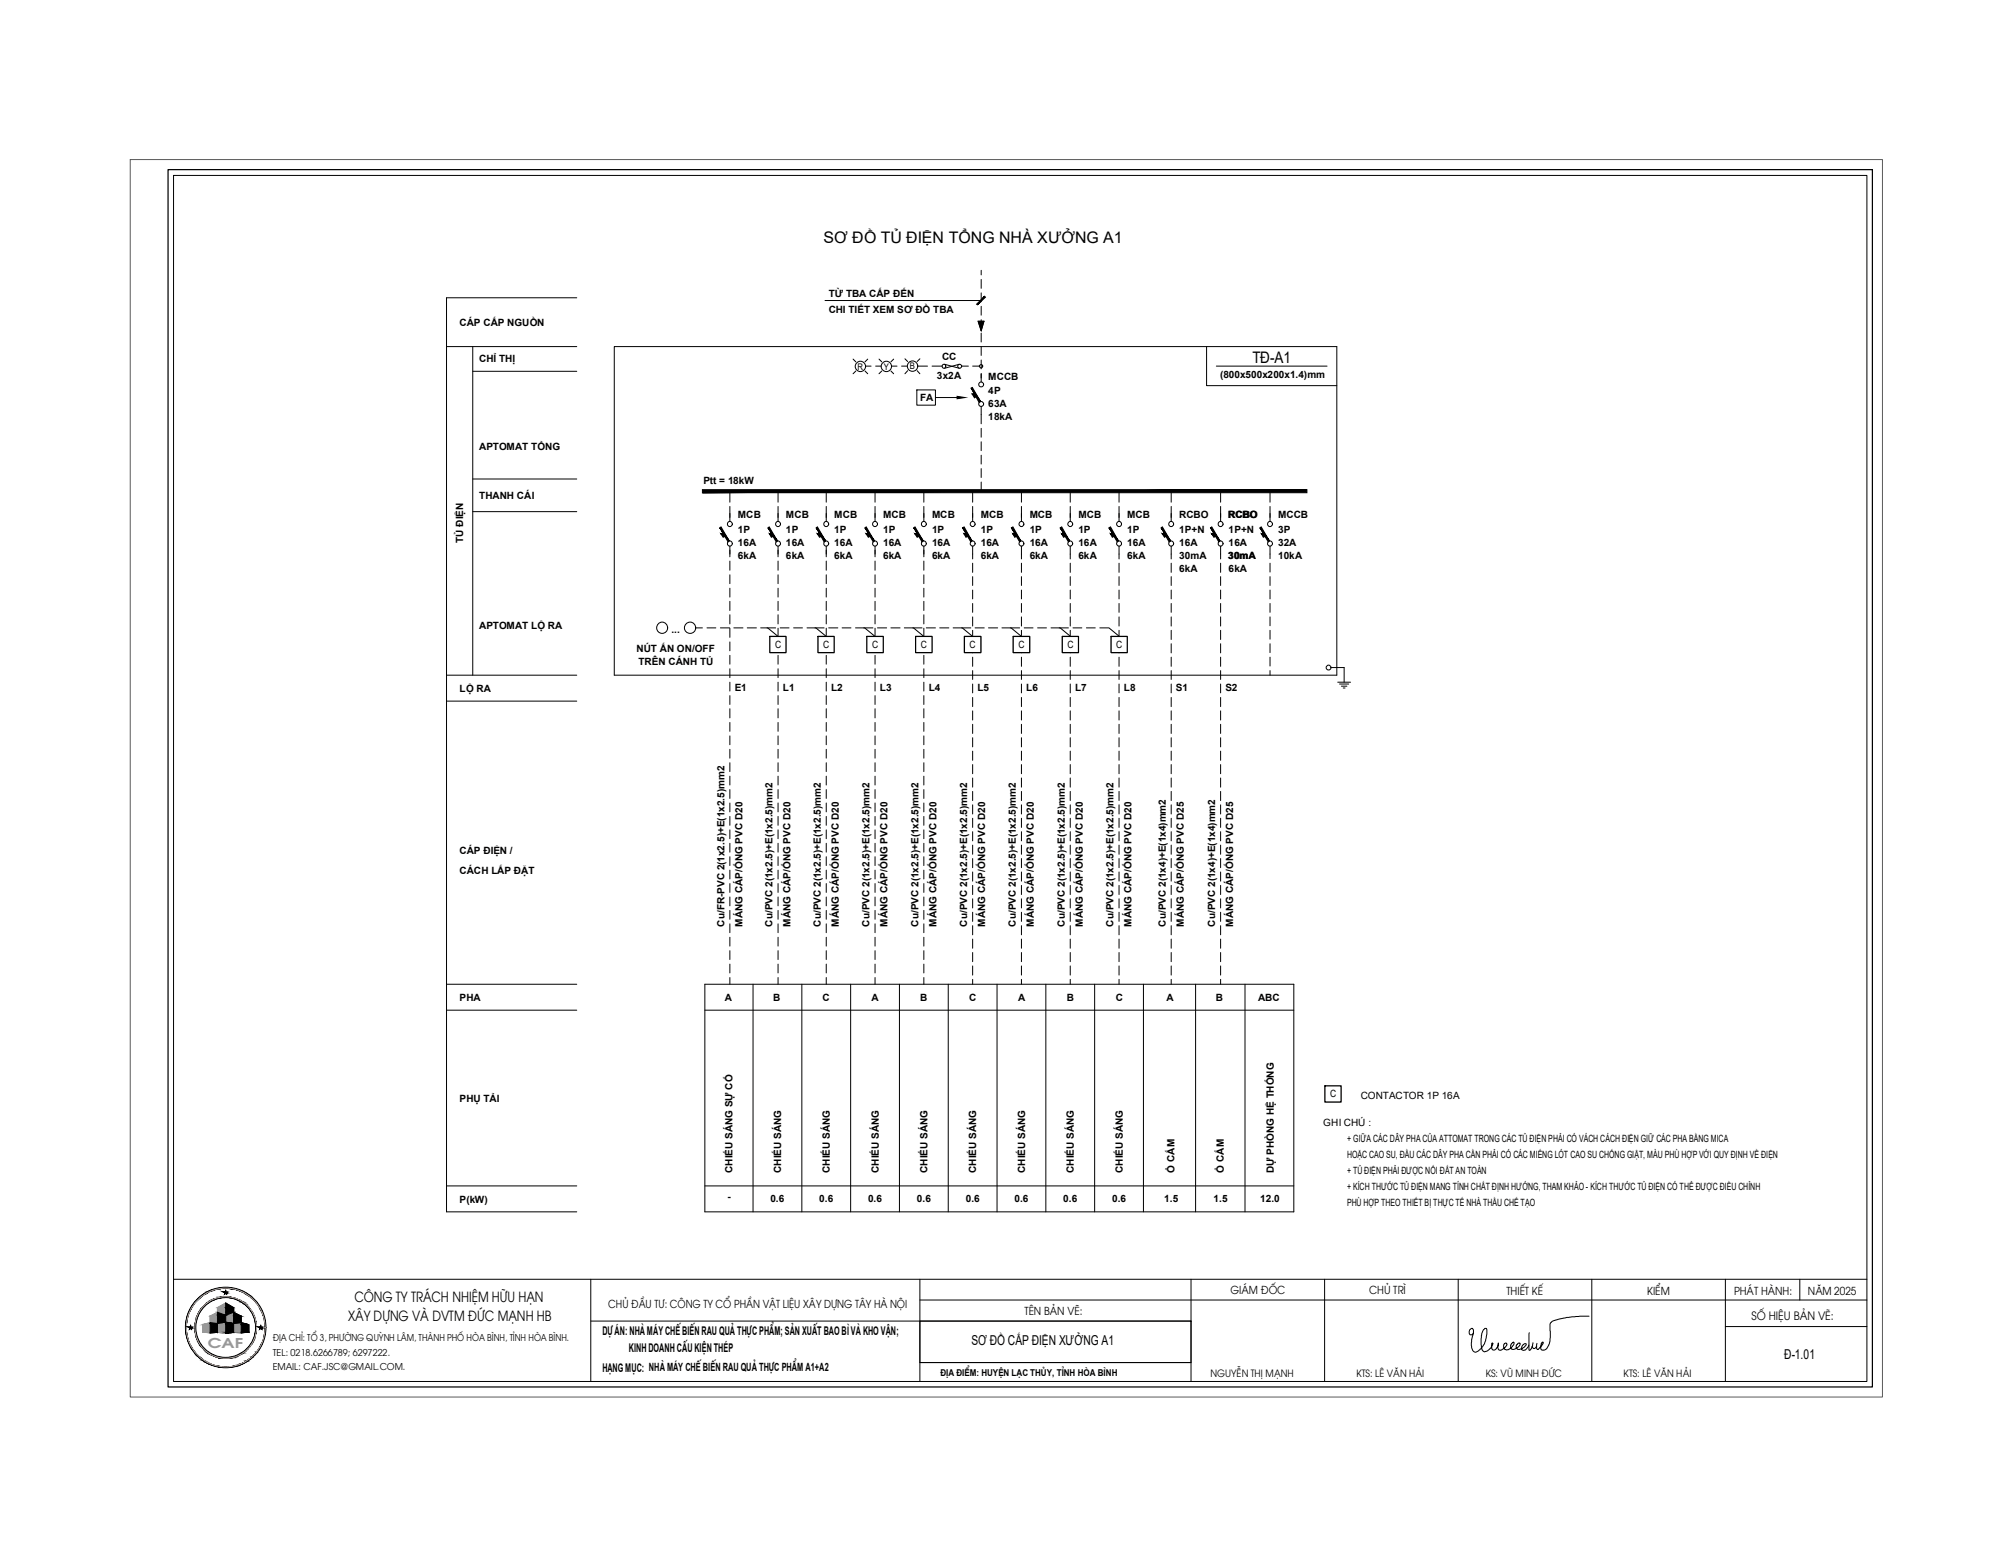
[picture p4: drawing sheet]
<svg xmlns="http://www.w3.org/2000/svg" width="279mm" height="216mm" viewBox="0 0 279 216" stroke-linecap="round" stroke-linejoin="round" font-family="sans-serif">
<defs><g id="words">
<g font-size="2.2">
<text x="114.3" y="33.8">SƠ ĐỒ TỦ ĐIỆN TỔNG NHÀ XƯỞNG A1</text>
<text x="173.8" y="50.3">TĐ-A1</text>
</g>
<g font-size="2">
<text x="48.3" y="183.3">X¢Y DùNG vµ dvtm ®øc m¹nh hb</text>
<text x="49.2" y="180.7">C¤NG TY tr¸ch nhiÖm h÷u h¹n</text>
</g>
<text font-size="1.9" fill="#999" x="28.8" y="187">CAF</text>
<g font-size="1.9">
<text x="134.8" y="186.7">SƠ ĐỒ CẤP ĐIỆN XƯỞNG A1</text>
<text x="247.7" y="188.6">Đ-1.01</text>
</g>
<g font-size="1.7">
<text x="83.6" y="185.3">dù ¸n: nhµ m¸y chÕ biÕn rau qu¶ thùc phÈm; s¶n xuÊt bao b× vµ kho vËn;</text>
<text x="83.6" y="190.3">h¹ng môc: nhµ m¸y chÕ biÕn rau qu¶ thùc phÈm A1+a2</text>
<text x="87.3" y="187.6">kinh doanh cÊu kiÖn thÐp</text>
</g>
<text font-size="1.6" x="243.1" y="183.1">sè hiÖu b¶n vÏ:</text>
<g font-size="1.5">
<text x="170.8" y="179.6">gi¸m ®èc</text>
<text x="190" y="179.6">chñ tr×</text>
<text x="209.1" y="179.7">thiÕt kÕ</text>
<text x="228.6" y="179.7">kiÓm</text>
<text x="240.7" y="179.7">ph¸t hµnh:</text>
<text x="250.9" y="179.7">n¨m 2025</text>
<text x="84.4" y="181.5">CHñ §ÇU T¦: C¤NG TY cæ phÇn vËt liÖu x©y dùng t©y hµ néi</text>
<text x="142.2" y="182.5">tªn b¶n vÏ:</text>
</g>
<g font-size="1.4">
<text x="115" y="41.2">TỪ TBA CẤP ĐẾN</text>
<text x="63.8" y="45.2">CÁP CẤP NGUỒN</text>
<text x="115" y="43.4">CHI TIẾT XEM SƠ ĐỒ TBA</text>
<text x="66.5" y="50.2">CHỈ THỊ</text>
<text x="130" y="52.6">3x2A</text>
<text x="130.8" y="50">CC</text>
<text x="137.2" y="52.8">MCCB</text>
<text x="169.3" y="52.5">(800x500x200x1.4)mm</text>
<text x="127.7" y="55.6">FA</text>
<text x="137.2" y="54.6">4P</text>
<text x="137.2" y="56.4">63A</text>
<text x="137.2" y="58.3">18kA</text>
<text x="66.5" y="62.4">APTOMAT TỔNG</text>
<text x="66.5" y="69.2">THANH CÁI</text>
<text x="97.6" y="67.2">Ptt = 18kW</text>
<text x="102.4" y="71.9">MCB</text>
<text x="109.1" y="71.9">MCB</text>
<text x="115.8" y="71.9">MCB</text>
<text x="122.6" y="71.9">MCB</text>
<text x="129.4" y="71.9">MCB</text>
<text x="136.1" y="71.9">MCB</text>
<text x="142.9" y="71.9">MCB</text>
<text x="149.7" y="71.9">MCB</text>
<text x="156.5" y="71.9">MCB</text>
<text x="163.7" y="71.9">RCBO</text>
<text x="170.5" y="71.9">RCBO</text>
<text x="177.4" y="71.9">MCCB</text>
<text x="64.3" y="75.3" transform="rotate(-90 64.3 75.3)">TỦ ĐIỆN</text>
<text x="102.4" y="75.7">16A</text>
<text x="102.4" y="73.9">1P</text>
<text x="102.4" y="77.6">6kA</text>
<text x="109.1" y="75.7">16A</text>
<text x="109.1" y="73.9">1P</text>
<text x="109.1" y="77.6">6kA</text>
<text x="115.8" y="75.7">16A</text>
<text x="115.8" y="73.9">1P</text>
<text x="115.8" y="77.6">6kA</text>
<text x="122.6" y="75.7">16A</text>
<text x="122.6" y="73.9">1P</text>
<text x="122.6" y="77.6">6kA</text>
<text x="129.4" y="75.7">16A</text>
<text x="129.4" y="73.9">1P</text>
<text x="129.4" y="77.6">6kA</text>
<text x="136.1" y="75.7">16A</text>
<text x="136.1" y="73.9">1P</text>
<text x="136.1" y="77.6">6kA</text>
<text x="142.9" y="75.7">16A</text>
<text x="142.9" y="73.9">1P</text>
<text x="142.9" y="77.6">6kA</text>
<text x="149.7" y="75.7">16A</text>
<text x="149.7" y="73.9">1P</text>
<text x="149.7" y="77.6">6kA</text>
<text x="156.5" y="75.7">16A</text>
<text x="156.5" y="73.9">1P</text>
<text x="156.5" y="77.6">6kA</text>
<text x="163.7" y="75.7">16A</text>
<text x="163.7" y="73.9">1P+N</text>
<text x="163.7" y="77.6">30mA</text>
<text x="170.5" y="75.7">16A</text>
<text x="170.5" y="73.9">1P+N</text>
<text x="170.5" y="77.6">30mA</text>
<text x="177.4" y="75.7">32A</text>
<text x="177.4" y="73.9">3P</text>
<text x="177.4" y="77.6">10kA</text>
<text x="163.7" y="79.4">6kA</text>
<text x="170.5" y="79.4">6kA</text>
<text x="66.5" y="87.2">APTOMAT LỘ RA</text>
<text x="93.2" y="87.9">...</text>
<text x="107.6" y="89.9">C</text>
<text x="114.3" y="89.9">C</text>
<text x="121" y="89.9">C</text>
<text x="127.8" y="89.9">C</text>
<text x="134.6" y="89.9">C</text>
<text x="141.4" y="89.9">C</text>
<text x="148.2" y="89.9">C</text>
<text x="154.9" y="89.9">C</text>
<text x="63.8" y="96">LỘ RA</text>
<text x="88.4" y="90.5">NÚT ẤN ON/OFF</text>
<text x="88.6" y="92.2">TRÊN CÁNH TỦ</text>
<text x="102" y="95.9">E1</text>
<text x="108.7" y="95.9">L1</text>
<text x="115.4" y="95.9">L2</text>
<text x="122.1" y="95.9">L3</text>
<text x="128.9" y="95.9">L4</text>
<text x="135.7" y="95.9">L5</text>
<text x="142.5" y="95.9">L6</text>
<text x="149.2" y="95.9">L7</text>
<text x="156" y="95.9">L8</text>
<text x="163.2" y="95.9">S1</text>
<text x="170.1" y="95.9">S2</text>
<text x="63.8" y="118.5">CÁP ĐIỆN /</text>
<text x="63.8" y="121.2">CÁCH LẮP ĐẶT</text>
<text x="100.5" y="128.6" transform="rotate(-90 100.5 128.6)">Cu/FR-PVC 2(1x2.5)+E(1x2.5)mm2</text>
<text x="103" y="128.6" transform="rotate(-90 103 128.6)">MÁNG CÁP/ỐNG PVC D20</text>
<text x="107.2" y="128.6" transform="rotate(-90 107.2 128.6)">Cu/PVC 2(1x2.5)+E(1x2.5)mm2</text>
<text x="109.7" y="128.6" transform="rotate(-90 109.7 128.6)">MÁNG CÁP/ỐNG PVC D20</text>
<text x="113.9" y="128.6" transform="rotate(-90 113.9 128.6)">Cu/PVC 2(1x2.5)+E(1x2.5)mm2</text>
<text x="116.4" y="128.6" transform="rotate(-90 116.4 128.6)">MÁNG CÁP/ỐNG PVC D20</text>
<text x="120.7" y="128.6" transform="rotate(-90 120.7 128.6)">Cu/PVC 2(1x2.5)+E(1x2.5)mm2</text>
<text x="123.2" y="128.6" transform="rotate(-90 123.2 128.6)">MÁNG CÁP/ỐNG PVC D20</text>
<text x="127.5" y="128.6" transform="rotate(-90 127.5 128.6)">Cu/PVC 2(1x2.5)+E(1x2.5)mm2</text>
<text x="130" y="128.6" transform="rotate(-90 130 128.6)">MÁNG CÁP/ỐNG PVC D20</text>
<text x="134.2" y="128.6" transform="rotate(-90 134.2 128.6)">Cu/PVC 2(1x2.5)+E(1x2.5)mm2</text>
<text x="136.7" y="128.6" transform="rotate(-90 136.7 128.6)">MÁNG CÁP/ỐNG PVC D20</text>
<text x="141" y="128.6" transform="rotate(-90 141 128.6)">Cu/PVC 2(1x2.5)+E(1x2.5)mm2</text>
<text x="143.5" y="128.6" transform="rotate(-90 143.5 128.6)">MÁNG CÁP/ỐNG PVC D20</text>
<text x="147.8" y="128.6" transform="rotate(-90 147.8 128.6)">Cu/PVC 2(1x2.5)+E(1x2.5)mm2</text>
<text x="150.3" y="128.6" transform="rotate(-90 150.3 128.6)">MÁNG CÁP/ỐNG PVC D20</text>
<text x="154.6" y="128.6" transform="rotate(-90 154.6 128.6)">Cu/PVC 2(1x2.5)+E(1x2.5)mm2</text>
<text x="157.1" y="128.6" transform="rotate(-90 157.1 128.6)">MÁNG CÁP/ỐNG PVC D20</text>
<text x="161.8" y="128.6" transform="rotate(-90 161.8 128.6)">Cu/PVC 2(1x4)+E(1x4)mm2</text>
<text x="164.3" y="128.6" transform="rotate(-90 164.3 128.6)">MÁNG CÁP/ỐNG PVC D25</text>
<text x="168.7" y="128.6" transform="rotate(-90 168.7 128.6)">Cu/PVC 2(1x4)+E(1x4)mm2</text>
<text x="171.2" y="128.6" transform="rotate(-90 171.2 128.6)">MÁNG CÁP/ỐNG PVC D25</text>
<text x="63.8" y="138.9">PHA</text>
<text x="100.6" y="138.9">A</text>
<text x="107.3" y="138.9">B</text>
<text x="114.2" y="138.9">C</text>
<text x="120.9" y="138.9">A</text>
<text x="127.7" y="138.9">B</text>
<text x="134.5" y="138.9">C</text>
<text x="141.3" y="138.9">A</text>
<text x="148.1" y="138.9">B</text>
<text x="154.9" y="138.9">C</text>
<text x="161.9" y="138.9">A</text>
<text x="168.7" y="138.9">B</text>
<text x="174.6" y="138.9">ABC</text>
<text x="63.8" y="152.9">PHỤ TẢI</text>
<text x="184.6" y="152.3">C</text>
<text x="188.9" y="152.4">CONTACTOR 1P 16A</text>
<text x="183.6" y="156.3">GHI CHÚ :</text>
<text x="187" y="158.5">+ GIỮA CÁC DÂY PHA CỦA ATTOMAT TRONG CÁC TỦ ĐIỆN PHẢI CÓ VÁCH CÁCH ĐIỆN GIỮ CÁC PHA BẰNG MICA</text>
<text x="187" y="160.7">HOẶC CAO SU, ĐẦU CÁC DÂY PHA CẦN PHẢI CÓ CÁC MIẾNG LÓT CAO SU CHỐNG GIẬT, MÀU PHÙ HỢP VỚI QUY ĐỊNH VỀ ĐIỆN</text>
<text x="63.8" y="166.9">P(kW)</text>
<text x="101" y="166.5">-</text>
<text x="101.7" y="162.7" transform="rotate(-90 101.7 162.7)">CHIẾU SÁNG SỰ CỐ</text>
<text x="106.9" y="166.8">0.6</text>
<text x="108.4" y="162.7" transform="rotate(-90 108.4 162.7)">CHIẾU SÁNG</text>
<text x="113.7" y="166.8">0.6</text>
<text x="115.2" y="162.7" transform="rotate(-90 115.2 162.7)">CHIẾU SÁNG</text>
<text x="120.5" y="166.8">0.6</text>
<text x="122" y="162.7" transform="rotate(-90 122 162.7)">CHIẾU SÁNG</text>
<text x="127.3" y="166.8">0.6</text>
<text x="128.7" y="162.7" transform="rotate(-90 128.7 162.7)">CHIẾU SÁNG</text>
<text x="134" y="166.8">0.6</text>
<text x="135.5" y="162.7" transform="rotate(-90 135.5 162.7)">CHIẾU SÁNG</text>
<text x="140.8" y="166.8">0.6</text>
<text x="142.3" y="162.7" transform="rotate(-90 142.3 162.7)">CHIẾU SÁNG</text>
<text x="147.6" y="166.8">0.6</text>
<text x="149.1" y="162.7" transform="rotate(-90 149.1 162.7)">CHIẾU SÁNG</text>
<text x="154.3" y="166.8">0.6</text>
<text x="155.8" y="162.7" transform="rotate(-90 155.8 162.7)">CHIẾU SÁNG</text>
<text x="161.6" y="166.8">1.5</text>
<text x="163" y="162.7" transform="rotate(-90 163 162.7)">Ổ CẮM</text>
<text x="168.4" y="166.8">1.5</text>
<text x="169.9" y="162.7" transform="rotate(-90 169.9 162.7)">Ổ CẮM</text>
<text x="174.9" y="166.8">12.0</text>
<text x="176.8" y="162.7" transform="rotate(-90 176.8 162.7)">DỰ PHÒNG HỆ THỐNG</text>
<text x="187" y="162.9">+ TỦ ĐIỆN PHẢI ĐƯỢC NỐI ĐẤT AN TOÀN</text>
<text x="187" y="165.1">+ KÍCH THƯỚC TỦ ĐIỆN MANG TÍNH CHẤT ĐỊNH HƯỚNG, THAM KHẢO - KÍCH THƯỚC TỦ ĐIỆN CÓ THỂ ĐƯỢC ĐIỀU CHỈNH</text>
<text x="187" y="167.3">PHÙ HỢP THEO THIẾT BỊ THỰC TẾ NHÀ THẦU CHẾ TẠO</text>
<text x="168" y="191.1">nguyÔn thÞ m¹nh</text>
<text x="188.3" y="191.1">kts: lª v¨n h¶i</text>
<text x="206.3" y="191.1">ks: vò minh ®øc</text>
<text x="225.3" y="191.1">kts: lª v¨n h¶i</text>
</g>
<g font-size="1.3">
<text x="119" y="51.3">R</text>
<text x="122.7" y="51.3">Y</text>
<text x="126.3" y="51.3">B</text>
<text x="37.8" y="186.1">®Þa chØ: tæ 3, PH¦êNG quúnh l©m, THµNH PHè HßA B×NH, TØNH HßA B×NH.</text>
<text x="37.8" y="188.1">tel: 0218.6266789; 6297222.</text>
<text x="37.8" y="190">email: caf.jsc@gmail.com.</text>
<text x="130.5" y="190.9">§ÞA §IÓM: huyÖn l¹c thñy, tØnh hßa b×nh</text>
</g>
</g></defs>
<path d="M183.9 150.7h2.2v2.2h-2.2z" fill="none" stroke="#000" stroke-width=".14"/>
<path d="M183.9 150.7h2.2" fill="none" stroke="#fff" stroke-width=".14"/>
<path d="M183.9 150.7h2.2v2.2z" fill="#fff"/>
<path d="M183.9 150.7h2.2v2.2zM183.9 150.7l2.2 2.2" fill="none" stroke="#fff" stroke-width=".14"/>
<path d="M183.9 150.7l2.2 2.2h-2.2z" fill="#fff"/>
<path d="M106.8 88.3h2.3M183.9 150.7l2.2 2.2h-2.2z" fill="none" stroke="#fff" stroke-width=".14"/>
<path d="M183.9 150.7h2.2v2.2h-2.2z" fill="none" stroke="#000" stroke-width=".17"/>
<g fill="#000">
<path d="M132.8 55l1.1 .2-1.1 .1zM135.8 44.6h.8l-.4 1.3z"/>
<path d="M135 54.7l.3 .5 .2-.2zM135 54.7l.2-.1 .3 .4z"/>
<path d="M136.7 41.1l-1.1 1.1 .1 .1zM136.7 41.1l.1 .1-1.1 1.1z"/>
<path d="M134.8 53.8l1.1 2 .2-.1zM134.8 53.8h.2l1.1 1.9z"/>
<path d="M97.5 67.9v.5l83.9-.5zM97.5 68.4l83.9-.5v.5z"/>
<path d="M100.1 74.1l.3 .4 .2-.1zM100.1 74.1l.2-.2 .3 .5z"/>
<path d="M99.9 73.2l1.1 2 .2-.1zM99.9 73.2l.2-.1 1.1 2z"/>
<path d="M106.8 74.1l.3 .4 .2-.1zM106.8 74.1l.2-.2 .3 .5z"/>
<path d="M106.6 73.2l1.1 2 .2-.1zM106.6 73.2l.2-.1 1.1 2z"/>
<path d="M113.5 74.1l.2 .4 .3-.1zM113.5 74.1l.2-.2 .3 .5z"/>
<path d="M113.3 73.2l1.1 2 .2-.1zM113.3 73.2l.2-.1 1.1 2z"/>
<path d="M120.2 74.1l.3 .4 .3-.1zM120.2 74.1l.3-.2 .3 .5z"/>
<path d="M120.1 73.2l1.1 2 .2-.1zM120.1 73.2l.1-.1 1.2 2z"/>
<path d="M127 74.1l.3 .4 .3-.1zM127 74.1l.3-.2 .3 .5z"/>
<path d="M126.8 73.2l1.2 2 .1-.1zM126.8 73.2l.2-.1 1.1 2z"/>
<path d="M133.8 74.1l.3 .4 .2-.1zM133.8 74.1l.2-.2 .3 .5z"/>
<path d="M133.6 73.2l1.1 2 .2-.1zM133.6 73.2l.2-.1 1.1 2z"/>
<path d="M140.6 74.1l.2 .4 .3-.1zM140.6 74.1l.2-.2 .3 .5z"/>
<path d="M140.4 73.2l1.1 2 .2-.1zM140.4 73.2l.2-.1 1.1 2z"/>
<path d="M147.4 74.1l.2 .4 .3-.1zM147.4 74.1l.2-.2 .3 .5z"/>
<path d="M147.2 73.2l1.1 2 .2-.1zM147.2 73.2l.2-.1 1.1 2z"/>
<path d="M154.1 74.1l.3 .4 .2-.1zM154.1 74.1l.2-.2 .3 .5z"/>
<path d="M153.9 73.2l1.2 2 .1-.1zM153.9 73.2l.2-.1 1.1 2z"/>
<path d="M161.3 74.1l.3 .4 .2-.1zM161.3 74.1l.3-.2 .2 .5z"/>
<path d="M161.2 73.2l1.1 2 .2-.1zM161.2 73.2l.1-.1 1.2 2z"/>
<path d="M168.2 74.1l.3 .4 .2-.1zM168.2 74.1l.2-.2 .3 .5z"/>
<path d="M168 73.2l1.2 2 .1-.1zM168 73.2l.2-.1 1.1 2z"/>
<path d="M175.1 74.1l.2 .4 .3-.1zM175.1 74.1l.2-.2 .3 .5z"/>
<path d="M174.9 73.2l1.1 2 .2-.1zM174.9 73.2l.1-.1 1.2 2z"/>
</g>
<g fill="none" stroke="#000" stroke-width=".14">
<path d="M136.2 37.5v.6M136.2 38.8v1.2M62 48.1h18.1M65.6 48.1v45.6M65.6 51.5h14.5M80.1 41.3h-18.1v126.8h18.1M85.3 48.1h100.2v45.6h-100.2zM114.5 41.7h21.7M118.4 49.8l.4 .4M118.8 51.5l-.4 .4M120.1 51.5l.3 .4M120.1 50.8h.8"/>
<path d="M120.4 49.8l-.3 .4M121.5 50.8h.8M122 49.8l.4 .4M122.4 51.5l-.4 .4M123.7 51.5l.3 .4M123.7 50.8h.8M124 49.8l-.3 .4M125.1 50.8h.8M125.6 49.8l.4 .4M126 51.4l-.4 .5M127.3 54.1h2.5v2.1h-2.5zM127.3 51.4l.4 .5"/>
<path d="M127.3 50.8h1.4M127.7 49.8l-.4 .4M129.4 50.8h1.4M129.8 55.2h3M131.1 50.5l2 .6M132.8 55l1.1 .2-1.1 .1zM133.1 50.5l-2 .6M133.5 50.8h.9M134.8 53.8l1.3 1.9-.2 .1zM134.8 53.8h.2l1.1 1.9zM135 54.7l.5 .3-.2 .2zM135 54.7l.2-.1 .3 .4z"/>
<path d="M135 50.8h.9M135.8 44.6h.8l-.4 1.3zM136 50.6h.3v.4l-.1 .1-.2-.1-.1-.2zM136.2 40.6v1.3M136.2 42.5v1.2M136.2 44.4v1.2M136.2 46.2v1.3M136.2 48.1v1.2M136.2 50v1.2M136.2 51.8v1.2M136.2 56.4v2.4M136.2 59.4v1.3"/>
<path d="M136.7 41.1l-1 1.2-.1-.1zM136.7 41.1l.1 .1-1.1 1.1zM167.5 48.1v5.4h18M168.8 50.8h15.4M65.6 71h14.5M65.6 66.5h14.5M97.5 67.9h83.9l-83.9 .5zM97.5 68.4l83.9-.5v.5zM99.9 73.2l1.3 1.9-.2 .1zM99.9 73.2l.2-.1 1.1 2zM100.1 74.1l.5 .3-.2 .1zM100.1 74.1l.2-.2 .3 .5z"/>
<path d="M101.3 68.2v1.5M101.3 70.3v2M101.3 75.8v1.5M101.3 77.9v1.2M101.3 79.8v1.2M106.6 73.2l1.3 1.9-.2 .1zM106.6 73.2l.2-.1 1.1 2zM106.8 74.1l.5 .3-.2 .1zM106.8 74.1l.2-.2 .3 .5zM108 68.2v1.5M108 70.3v2M108 75.8v1.5"/>
<path d="M108 77.9v1.2M108 79.8v1.2M113.3 73.2l1.3 1.9-.2 .1zM113.3 73.2l.2-.1 1.1 2zM113.5 74.1l.5 .3-.3 .1zM113.5 74.1l.2-.2 .3 .5zM114.7 68.2v1.5M114.7 70.3v2M114.7 75.8v1.5M114.7 77.9v1.2M114.7 79.8v1.2M120.1 73.2l1.3 1.9-.2 .1z"/>
<path d="M120.1 73.2l.1-.1 1.2 2zM120.2 74.1l.6 .3-.3 .1zM120.2 74.1l.3-.2 .3 .5zM121.5 68.2v1.5M121.5 70.3v2M121.5 75.8v1.5M121.5 77.9v1.2M121.5 79.8v1.2M126.8 73.2l1.3 1.9-.1 .1zM126.8 73.2l.2-.1 1.1 2zM127 74.1l.6 .3-.3 .1zM127 74.1l.3-.2 .3 .5z"/>
<path d="M128.2 68.2v1.5M128.2 70.3v2M128.2 75.8v1.5M128.2 77.9v1.2M128.2 79.8v1.2M133.6 73.2l1.3 1.9-.2 .1zM133.6 73.2l.2-.1 1.1 2zM133.8 74.1l.5 .3-.2 .1zM133.8 74.1l.2-.2 .3 .5zM135 68.2v1.5M135 70.3v2M135 75.8v1.8"/>
<path d="M135 78.1v1.3M136.2 61.3v1.2M136.2 63.2v1.2M136.2 65v1.3M136.2 66.9v1.3M140.4 73.2l1.3 1.9-.2 .1zM140.4 73.2l.2-.1 1.1 2zM140.6 74.1l.5 .3-.3 .1zM140.6 74.1l.2-.2 .3 .5zM141.8 68.2v1.5M141.8 70.3v2M141.8 75.8v1.8"/>
<path d="M141.8 78.1v1.3M147.2 73.2l1.3 1.9-.2 .1zM147.2 73.2l.2-.1 1.1 2zM147.4 74.1l.5 .3-.3 .1zM147.4 74.1l.2-.2 .3 .5zM148.5 68.2v1.5M148.5 70.3v2M148.5 75.8v1.8M148.5 78.1v1.3M153.9 73.2l1.3 1.9-.1 .1zM153.9 73.2l.2-.1 1.1 2zM154.1 74.1l.5 .3-.2 .1z"/>
<path d="M154.1 74.1l.2-.2 .3 .5zM155.3 68.2v1.5M155.3 70.3v2M155.3 75.8v1.8M155.3 78.1v1.3M161.2 73.2l1.3 1.9-.2 .1zM161.2 73.2l.1-.1 1.2 2zM161.3 74.1l.5 .3-.2 .1zM161.3 74.1l.3-.2 .2 .5zM162.6 68.2v1.5M162.6 70.3v2M162.6 75.8v1.8"/>
<path d="M162.6 78.1v1.3M168 73.2l1.3 1.9-.1 .1zM168 73.2l.2-.1 1.1 2zM168.2 74.1l.5 .3-.2 .1zM168.2 74.1l.2-.2 .3 .5zM169.4 68.2v1.5M169.4 70.3v2M169.4 75.8v1.8M169.4 78.1v1.3M174.9 73.2l1.3 1.9-.2 .1zM174.9 73.2l.1-.1 1.2 2zM175.1 74.1l.5 .3-.3 .1z"/>
<path d="M175.1 74.1l.2-.2 .3 .5zM176.3 68.2v1.5M176.3 70.3v2M176.3 75.8v1.7M176.3 78.1v1.3M62 93.7h18.1M62 97.3h18.1M101.3 81.6v1.2M101.3 83.4v1.3M101.3 85.3v1.3M101.3 87.2v1.2M101.3 89.1v1.2"/>
<path d="M101.3 90.9v1.3M101.3 92.8v1.2M101.3 94.7v1.2M101.3 96.5v1.2M101.3 98.3v1.3M106.8 88.3h2.3v2.3h-2.3zM108 81.6v1.2M108 83.4v1.3M108 85.3v1.3M108 87.2v1.2M108 89.1v1.2M108 90.9v1.3"/>
<path d="M108 92.8v1.2M108 94.7v1.2M108 96.5v1.2M108 98.3v1.3M114.7 81.6v1.2M114.7 83.4v1.3M114.7 85.3v1.3M114.7 87.2v1.2M114.7 89.1v1.2M114.7 90.9v1.3M114.7 92.8v1.2M114.7 94.7v1.2"/>
<path d="M114.7 96.5v1.2M114.7 98.3v1.3M121.5 81.6v1.2M121.5 83.4v1.3M121.5 85.3v1.3M121.5 87.2v1.2M121.5 89.1v1.2M121.5 90.9v1.3M121.5 92.8v1.2M121.5 94.7v1.2M121.5 96.5v1.2M121.5 98.3v1.3"/>
<path d="M128.2 81.6v1.2M128.2 83.4v1.3M128.2 85.3v1.3M128.2 87.2v1.2M128.2 89.1v1.2M128.2 90.9v1.3M128.2 92.8v1.2M128.2 94.7v1.2M128.2 96.5v1.2M128.2 98.3v1.3M135 80v1.2M135 81.9v1.2"/>
<path d="M135 83.7v1.3M135 85.6v1.3M135 87.5v1.2M135 89.3v1.3M135 91.2v1.3M135 93v1.3M135 94.9v1.2M135 96.8v1.2M135 98.6v1.3M141.8 80v1.2M141.8 81.9v1.2M141.8 83.7v1.3"/>
<path d="M141.8 85.6v1.3M141.8 87.5v1.2M141.8 89.3v1.3M141.8 91.2v1.3M141.8 93v1.3M141.8 94.9v1.2M141.8 96.8v1.2M141.8 98.6v1.3M148.5 80v1.2M148.5 81.9v1.2M148.5 83.7v1.3M148.5 85.6v1.3"/>
<path d="M148.5 87.5v1.2M148.5 89.3v1.3M148.5 91.2v1.3M148.5 93v1.3M148.5 94.9v1.2M148.5 96.8v1.2M148.5 98.6v1.3M155.3 80v1.2M155.3 81.9v1.2M155.3 83.7v1.3M155.3 85.6v1.3M155.3 87.5v1.2"/>
<path d="M155.3 89.3v1.3M155.3 91.2v1.3M155.3 93v1.3M155.3 94.9v1.2M155.3 96.8v1.2M155.3 98.6v1.3M162.6 80v1.2M162.6 81.9v1.2M162.6 83.7v1.3M162.6 85.6v1.3M162.6 87.5v1.2M162.6 89.3v1.3"/>
<path d="M162.6 91.2v1.3M162.6 93v1.3M162.6 94.9v1.2M162.6 96.8v1.2M162.6 98.6v1.3M169.4 80v1.2M169.4 81.9v1.2M169.4 83.7v1.3M169.4 85.6v1.3M169.4 87.5v1.2M169.4 89.3v1.3M169.4 91.2v1.3"/>
<path d="M169.4 93v1.3M169.4 94.9v1.2M169.4 96.8v1.2M169.4 98.6v1.3M176.3 80v1.2M176.3 81.9v1.2M176.3 83.7v1.3M176.3 85.6v1.2M176.3 87.5v1.2M176.3 89.3v1.3M176.3 91.2v1.2M176.3 93v.7"/>
<path d="M184.7 92.6h1.9v2.1M185.7 94.7h1.8M185.9 94.9h1.3M186.2 95.2h.7M186.4 95.5h.3M101.3 100.2v1.3M101.3 102.1v1.2M101.3 104v1.2M101.3 105.8v1.3M101.3 107.7v1.2M101.3 109.6v1.2M101.3 111.4v1.2"/>
<path d="M101.3 113.3v1.2M101.3 115.1v1.3M101.3 117v1.2M101.3 118.9v1.2M108 100.2v1.3M108 102.1v1.2M108 104v1.2M108 105.8v1.3M108 107.7v1.2M108 109.6v1.2M108 111.4v1.2M108 113.3v1.2"/>
<path d="M108 115.1v1.3M108 117v1.2M108 118.9v1.2M114.7 100.2v1.3M114.7 102.1v1.2M114.7 104v1.2M114.7 105.8v1.3M114.7 107.7v1.2M114.7 109.6v1.2M114.7 111.4v1.2M114.7 113.3v1.2M114.7 115.1v1.3"/>
<path d="M114.7 117v1.2M114.7 118.9v1.2M121.5 100.2v1.3M121.5 102.1v1.2M121.5 104v1.2M121.5 105.8v1.3M121.5 107.7v1.2M121.5 109.6v1.2M121.5 111.4v1.2M121.5 113.3v1.2M121.5 115.1v1.3M121.5 117v1.2"/>
<path d="M121.5 118.9v1.2M128.2 100.2v1.3M128.2 102.1v1.2M128.2 104v1.2M128.2 105.8v1.3M128.2 107.7v1.2M128.2 109.6v1.2M128.2 111.4v1.2M128.2 113.3v1.2M128.2 115.1v1.3M128.2 117v1.2M128.2 118.9v1.2"/>
<path d="M135 100.5v1.3M135 102.4v1.2M135 104.2v1.3M135 106.1v1.3M135 107.9v1.3M135 109.8v1.3M135 111.7v1.2M135 113.5v1.3M135 115.4v1.3M135 117.3v1.2M135 119.1v1.3M141.8 100.5v1.3"/>
<path d="M141.8 102.4v1.2M141.8 104.2v1.3M141.8 106.1v1.3M141.8 107.9v1.3M141.8 109.8v1.3M141.8 111.7v1.2M141.8 113.5v1.3M141.8 115.4v1.3M141.8 117.3v1.2M141.8 119.1v1.3M148.5 100.5v1.3M148.5 102.4v1.2"/>
<path d="M148.5 104.2v1.3M148.5 106.1v1.3M148.5 107.9v1.3M148.5 109.8v1.3M148.5 111.7v1.2M148.5 113.5v1.3M148.5 115.4v1.3M148.5 117.3v1.2M148.5 119.1v1.3M155.3 100.5v1.3M155.3 102.4v1.2M155.3 104.2v1.3"/>
<path d="M155.3 106.1v1.3M155.3 107.9v1.3M155.3 109.8v1.3M155.3 111.7v1.2M155.3 113.5v1.3M155.3 115.4v1.3M155.3 117.3v1.2M155.3 119.1v1.3M162.6 100.5v1.3M162.6 102.4v1.2M162.6 104.2v1.3M162.6 106.1v1.3"/>
<path d="M162.6 107.9v1.3M162.6 109.8v1.3M162.6 111.7v1.2M162.6 113.5v1.3M162.6 115.4v1.3M162.6 117.3v1.2M162.6 119.1v1.3M169.4 100.5v1.3M169.4 102.4v1.2M169.4 104.2v1.3M169.4 106.1v1.3M169.4 107.9v1.3"/>
<path d="M169.4 109.8v1.3M169.4 111.7v1.2M169.4 113.5v1.3M169.4 115.4v1.3M169.4 117.3v1.2M169.4 119.1v1.3M62 136.6h18.1M97.8 136.6h81.8v31.5h-81.8zM101.3 120.7v1.3M101.3 122.6v1.2M101.3 124.5v1.2M101.3 126.3v1.3"/>
<path d="M101.3 128.2v1.2M101.3 130v1.3M101.3 131.9v1.2M101.3 133.8v1.2M101.3 135.6v1M104.5 136.6v31.5M108 120.7v1.3M108 122.6v1.2M108 124.5v1.2M108 126.3v1.3M108 128.2v1.2M108 130v1.3"/>
<path d="M108 131.9v1.2M108 133.8v1.2M108 135.6v1M111.3 136.6v31.5M114.7 120.7v1.3M114.7 122.6v1.2M114.7 124.5v1.2M114.7 126.3v1.3M114.7 128.2v1.2M114.7 130v1.3M114.7 131.9v1.2M114.7 133.8v1.2"/>
<path d="M114.7 135.6v1M118.1 136.6v31.5M121.5 120.7v1.3M121.5 122.6v1.2M121.5 124.5v1.2M121.5 126.3v1.3M121.5 128.2v1.2M121.5 130v1.3M121.5 131.9v1.2M121.5 133.8v1.2M121.5 135.6v1M124.8 136.6v31.5"/>
<path d="M128.2 120.7v1.3M128.2 122.6v1.2M128.2 124.5v1.2M128.2 126.3v1.3M128.2 128.2v1.2M128.2 130v1.3M128.2 131.9v1.2M128.2 133.8v1.2M128.2 135.6v1M131.6 136.6v31.5M135 121v1.3M135 122.9v1.2"/>
<path d="M135 124.7v1.3M135 126.6v1.2M135 128.4v1.3M135 130.3v1.3M135 132.2v1.2M135 134v1.3M135 135.9v.7M138.4 136.6v31.5M141.8 121v1.3M141.8 122.9v1.2M141.8 124.7v1.3M141.8 126.6v1.2"/>
<path d="M141.8 128.4v1.3M141.8 130.3v1.3M141.8 132.2v1.2M141.8 134v1.3M141.8 135.9v.7M145.2 136.6v31.5M148.5 121v1.3M148.5 122.9v1.2M148.5 124.7v1.3M148.5 126.6v1.2M148.5 128.4v1.3M148.5 130.3v1.3"/>
<path d="M148.5 132.2v1.2M148.5 134v1.3M148.5 135.9v.7M151.9 136.6v31.5M155.3 121v1.3M155.3 122.9v1.2M155.3 124.7v1.3M155.3 126.6v1.2M155.3 128.4v1.3M155.3 130.3v1.3M155.3 132.2v1.2M155.3 134v1.3"/>
<path d="M155.3 135.9v.7M158.7 136.6v31.5M162.6 121v1.3M162.6 122.9v1.2M162.6 124.7v1.3M162.6 126.6v1.2M162.6 128.4v1.3M162.6 130.3v1.3M162.6 132.2v1.2M162.6 134v1.3M162.6 135.9v.7M165.9 136.6v31.5"/>
<path d="M169.4 121v1.3M169.4 122.9v1.2M169.4 124.7v1.3M169.4 126.6v1.2M169.4 128.4v1.3M169.4 130.3v1.3M169.4 132.2v1.2M169.4 134v1.3M169.4 135.9v.7M172.8 136.6v31.5M62 140.2h18.1M97.8 140.2h81.8"/>
<path d="M62 164.5h18.1M97.8 164.5h81.8"/>
<circle cx="119.4" cy="50.8" r=".72"/>
<circle cx="123" cy="50.8" r=".72"/>
<circle cx="126.7" cy="50.8" r=".73"/>
<circle cx="131" cy="50.8" r=".27"/>
<circle cx="133.2" cy="50.8" r=".28"/>
<circle cx="136.2" cy="56.1" r=".34"/>
<circle cx="136.2" cy="53.3" r=".34"/>
<circle cx="101.3" cy="75.4" r=".35"/>
<circle cx="101.3" cy="72.7" r=".35"/>
<circle cx="108" cy="75.4" r=".35"/>
<circle cx="108" cy="72.7" r=".35"/>
<circle cx="114.7" cy="72.7" r=".35"/>
<circle cx="114.7" cy="75.4" r=".35"/>
<circle cx="121.4" cy="72.7" r=".35"/>
<circle cx="121.4" cy="75.4" r=".35"/>
<circle cx="128.2" cy="75.4" r=".35"/>
<circle cx="128.2" cy="72.7" r=".35"/>
<circle cx="135" cy="72.7" r=".35"/>
<circle cx="135" cy="75.4" r=".35"/>
<circle cx="141.8" cy="75.4" r=".35"/>
<circle cx="141.8" cy="72.7" r=".35"/>
<circle cx="148.5" cy="75.4" r=".35"/>
<circle cx="148.5" cy="72.7" r=".35"/>
<circle cx="155.3" cy="75.4" r=".35"/>
<circle cx="155.3" cy="72.7" r=".35"/>
<circle cx="162.5" cy="75.4" r=".35"/>
<circle cx="162.5" cy="72.7" r=".35"/>
<circle cx="169.4" cy="75.4" r=".35"/>
<circle cx="169.4" cy="72.7" r=".35"/>
<circle cx="176.3" cy="75.4" r=".35"/>
<circle cx="176.3" cy="72.7" r=".35"/>
<circle cx="184.4" cy="92.6" r=".34"/>
</g>
<path d="M106.8 88.3h2.3v2.3z" fill="#fff"/>
<path d="M106.8 88.3h2.3v2.3zM106.8 88.3l2.3 2.3" fill="none" stroke="#fff" stroke-width=".14"/>
<path d="M106.8 88.3l2.3 2.3h-2.3z" fill="#fff"/>
<path d="M106.8 88.3l2.3 2.3h-2.3zM113.5 88.3h2.3" fill="none" stroke="#fff" stroke-width=".14"/>
<path d="M106.8 88.3h2.3v2.3h-2.3z" fill="none" stroke="#000" stroke-width=".17"/>
<path d="M113.5 88.3h2.3v2.3h-2.3z" fill="none" stroke="#000" stroke-width=".14"/>
<path d="M113.5 88.3h2.3v2.3z" fill="#fff"/>
<path d="M113.5 88.3h2.3v2.3zM113.5 88.3l2.3 2.3" fill="none" stroke="#fff" stroke-width=".14"/>
<path d="M113.5 88.3l2.3 2.3h-2.3z" fill="#fff"/>
<path d="M113.5 88.3l2.3 2.3h-2.3zM120.3 88.3h2.3" fill="none" stroke="#fff" stroke-width=".14"/>
<path d="M113.5 88.3h2.3v2.3h-2.3z" fill="none" stroke="#000" stroke-width=".17"/>
<path d="M120.3 88.3h2.3v2.3h-2.3z" fill="none" stroke="#000" stroke-width=".14"/>
<path d="M120.3 88.3h2.3v2.3z" fill="#fff"/>
<path d="M120.3 88.3h2.3v2.3zM120.3 88.3l2.3 2.3" fill="none" stroke="#fff" stroke-width=".14"/>
<path d="M120.3 88.3l2.3 2.3h-2.3z" fill="#fff"/>
<path d="M120.3 88.3l2.3 2.3h-2.3zM127.1 88.3h2.3" fill="none" stroke="#fff" stroke-width=".14"/>
<path d="M120.3 88.3h2.3v2.3h-2.3z" fill="none" stroke="#000" stroke-width=".17"/>
<path d="M127.1 88.3h2.3v2.3h-2.3z" fill="none" stroke="#000" stroke-width=".14"/>
<path d="M127.1 88.3h2.3v2.3z" fill="#fff"/>
<path d="M127.1 88.3h2.3v2.3zM127.1 88.3l2.3 2.3" fill="none" stroke="#fff" stroke-width=".14"/>
<path d="M127.1 88.3l2.3 2.3h-2.3z" fill="#fff"/>
<path d="M127.1 88.3l2.3 2.3h-2.3zM133.9 88.3h2.2" fill="none" stroke="#fff" stroke-width=".14"/>
<path d="M127.1 88.3h2.3v2.3h-2.3z" fill="none" stroke="#000" stroke-width=".17"/>
<path d="M133.9 88.3h2.2v2.3h-2.2z" fill="none" stroke="#000" stroke-width=".14"/>
<path d="M133.9 88.3h2.2v2.3z" fill="#fff"/>
<path d="M133.9 88.3h2.2v2.3zM133.9 88.3l2.2 2.3" fill="none" stroke="#fff" stroke-width=".14"/>
<path d="M133.9 88.3l2.2 2.3h-2.2z" fill="#fff"/>
<path d="M133.9 88.3l2.2 2.3h-2.2zM140.6 88.3h2.3" fill="none" stroke="#fff" stroke-width=".14"/>
<path d="M133.9 88.3h2.2v2.3h-2.2z" fill="none" stroke="#000" stroke-width=".17"/>
<path d="M140.6 88.3h2.3v2.3h-2.3z" fill="none" stroke="#000" stroke-width=".14"/>
<path d="M140.6 88.3h2.3v2.3z" fill="#fff"/>
<path d="M140.6 88.3h2.3v2.3zM140.6 88.3l2.3 2.3" fill="none" stroke="#fff" stroke-width=".14"/>
<path d="M140.6 88.3l2.3 2.3h-2.3z" fill="#fff"/>
<path d="M140.6 88.3l2.3 2.3h-2.3zM147.4 88.3h2.3" fill="none" stroke="#fff" stroke-width=".14"/>
<path d="M140.6 88.3h2.3v2.3h-2.3z" fill="none" stroke="#000" stroke-width=".17"/>
<path d="M147.4 88.3h2.3v2.3h-2.3z" fill="none" stroke="#000" stroke-width=".14"/>
<path d="M147.4 88.3h2.3v2.3z" fill="#fff"/>
<path d="M147.4 88.3h2.3v2.3zM147.4 88.3l2.3 2.3" fill="none" stroke="#fff" stroke-width=".14"/>
<path d="M147.4 88.3l2.3 2.3h-2.3z" fill="#fff"/>
<path d="M147.4 88.3l2.3 2.3h-2.3zM154.2 88.3h2.3" fill="none" stroke="#fff" stroke-width=".14"/>
<path d="M147.4 88.3h2.3v2.3h-2.3z" fill="none" stroke="#000" stroke-width=".17"/>
<g fill="none" stroke="#000" stroke-width=".14">
<path d="M96.6 87.1h.9M98.1 87.1h1.3M100 87.1h1.3M101.9 87.1h1.2M103.7 87.1h1.3M105.6 87.1h1l1.4 1.2M106.5 87.1h1.2M108.3 87.1h1.2M110.2 87.1h1.2M112 87.1h1.2l1.5 1.2M113.1 87.1h1.3M115 87.1h1.3"/>
<path d="M116.9 87.1h1.2M118.7 87.1h1.3l1.5 1.2M119.9 87.1h1.3M121.8 87.1h1.3M123.7 87.1h1.2M125.5 87.1h1.3l1.4 1.2M126.7 87.1h1.3M128.6 87.1h1.2M130.4 87.1h1.3M132.3 87.1h1.3l1.4 1.2M133.5 87.1h1.2M135.3 87.1h1.3"/>
<path d="M137.2 87.1h1.3M139.1 87.1h1.2l1.5 1.2M140.3 87.1h1.2M142.2 87.1h1.2M144 87.1h1.2M145.9 87.1h1.3l1.4 1.2M154.2 88.3h2.3v2.3h-2.3z"/>
<circle cx="91.9" cy="87.1" r=".77"/>
<circle cx="95.8" cy="87.1" r=".78"/>
</g>
<path d="M154.2 88.3h2.3v2.3z" fill="#fff"/>
<path d="M154.2 88.3h2.3v2.3zM154.2 88.3l2.3 2.3" fill="none" stroke="#fff" stroke-width=".14"/>
<path d="M154.2 88.3l2.3 2.3h-2.3z" fill="#fff"/>
<path d="M154.2 88.3l2.3 2.3h-2.3z" fill="none" stroke="#fff" stroke-width=".14"/>
<path d="M23.3 23.5h236.6v168.9h-236.6zM154.2 88.3h2.3v2.3h-2.3z" fill="none" stroke="#000" stroke-width=".17"/>
<g fill="none" stroke="#000" stroke-width=".14">
<path d="M24.1 24.3h235v167.4h-235zM147 87.1h1.3M148.9 87.1h1.3M150.8 87.1h1.2M152.7 87.1h1.2l1.5 1.2M24.1 177.5h235M27.8 180l.2-.2zM27.8 180h.1l-.2 .1zM28 179.8l.2-.1zM28 179.8h.1l-.2 .2zM28.2 179.7h.1l-.2 .1zM28.2 179.7l.1-.1z"/>
<path d="M28.3 179.6h.1l-.1 .1zM28.3 179.6l.3-.1zM28.4 179.6l.3-.1zM28.6 179.5l.1-.2v.2zM28.7 179.3l.3-.1zM28.7 179.3h.2l-.2 .2zM29 179.2h.1l-.2 .1zM29 179.2h.1zM29.1 179.2l.3-.2-.1 .2zM29.1 179.2h.2zM29.4 179h.2l-.3 .2zM29.4 179h.2z"/>
<path d="M29.5 179h.2zM29.5 179l.3-.1zM29.7 179l.4-.1zM29.9 178.9h.3zM29.9 178.9h.2zM29.9 178.9l.3-.1zM30.2 178.8h.4zM30.3 178.8h.5zM30.3 178.8h.3zM30.4 178.8h.7zM30.4 178.8h1.8zM30.5 178.7h1.6z"/>
<path d="M30.5 178.7l1.7 .1zM30.7 180h1.2zM30.7 180h1.3zM30.7 178.7h1.4zM30.7 178.7h1.1zM31 178.7h.7zM31 178.7h.8zM31.1 179.3h.1l.1-.2 .1 .2h.2l-.2 .1 .1 .2-.2-.1-.1 .1v-.2zM31.1 179.3h.5l-.2 .1zM31.1 179.3l.3 .1zM31.1 179.9l.8 .1zM31.2 179.5h.1l-.1 .1z"/>
<path d="M31.2 179.4l.3 .1zM31.2 179.4l.3 .1h-.3zM31.3 179.1l.1 .2h-.2zM31.3 179.5h.2v.1zM31.5 178.8h.9zM32 178.8h.6zM32.2 178.8l.5 .1zM32.5 178.9h.5zM32.8 178.9l.3 .1zM32.9 179l.5 .1zM33.3 179.1l.2 .1zM33.4 179.2l.5 .1z"/>
<path d="M33.7 179.3h.2zM33.8 179.3l.5 .2zM34.2 179.5l.1 .1zM34.2 179.6l.5 .2zM34.5 179.8h.2zM34.6 179.8l.4 .3zM82 177.5v14.2M127.7 177.5v14.2M165.3 177.5v14.2M183.9 177.5v14.2M202.4 177.5v14.2M220.9 177.5v14.2"/>
<path d="M239.5 177.5v14.2M249.8 177.5v2.9M25.8 184h.1v.2zM25.8 184l.1 .2h-.1zM25.8 184.2h.1v.2zM25.8 184.2l.1 .2h-.1zM25.8 184.4h.1v.3zM25.8 184.4l.1 .3zM25.8 183.8l.1 .2zM25.8 183.8l.1 .2h-.1zM25.8 184.7l.1 .2zM25.8 184.7l.1 .2h-.1z"/>
<path d="M25.8 183.5h.1v.3zM25.8 183.5l.1 .3zM25.8 184.9h.1l.1 .2zM25.8 184.9l.2 .2h-.1zM25.9 183.3h.1l-.1 .2zM25.9 183.3v.2h-.1zM25.9 185.1h.1v.3zM25.9 185.1l.1 .3h-.1zM25.9 183h.1v.3zM25.9 183l.1 .3h-.1zM25.9 185.4h.1v.2zM25.9 185.4l.1 .2z"/>
<path d="M26 182.8v.2zM26 182.8v.2h-.1zM26 185.6l.1 .2zM26 182.6v.2zM26 185.8l.2 .3zM26.1 182.4v.2zM26.1 182.4l-.1 .2zM26.1 186.1l.1 .1zM26.2 182.2v.2zM26.2 182.2l-.1 .2zM26.2 186.2l.1 .3zM26.3 181.9l-.1 .3z"/>
<path d="M26.3 186.5l.2 .2zM26.4 181.7h.1l-.2 .2zM26.4 181.7l-.1 .2zM26.4 186.7l.1 .2zM26.5 181.6v.1zM26.5 181.6l-.1 .1zM26.5 186.9l.2 .2zM26.6 181.4h.1l-.2 .2zM26.6 181.4l-.1 .2zM26.6 187.1l.2 .2zM26.7 181.1h.1l-.1 .3zM26.7 181.1v.3h-.1z"/>
<path d="M26.7 187.3l.2 .2zM26.8 181h.1l-.1 .1zM26.8 181l-.1 .1zM26.8 187.5l.3 .1zM27 180.8l-.1 .2zM27 180.8l-.2 .2zM27 187.6l.2 .2zM27.1 183.8v.2zM27.1 184.6v.2zM27.1 184v.2zM27.1 184.2v.2zM27.1 184.4v.2z"/>
<path d="M27.1 183.6v.2zM27.1 184.8l.1 .2zM27.1 180.6h.1l-.1 .2zM27.1 180.6l-.1 .2zM27.1 187.8l.3 .2zM27.1 183.4v.2zM27.1 185l.1 .2zM27.2 183.2v.2zM27.2 183.2l-.1 .2zM27.2 185.2l.1 .2zM27.2 185.2l.1 .2h-.1zM27.2 183h.1l-.1 .2z"/>
<path d="M27.2 183v.2zM27.2 185.4l.1 .2zM27.3 182.8v.2zM27.3 182.8v.2h-.1zM27.3 185.6l.1 .2zM27.3 180.4h.1l-.2 .2zM27.3 180.4l-.2 .2zM27.3 188l.3 .2zM27.3 188l.3 .2h-.2zM27.3 182.6h.1l-.1 .2zM27.3 182.6v.2zM27.3 185.8l.2 .2z"/>
<path d="M27.4 182.5h.1l-.1 .1zM27.4 182.5v.1h-.1zM27.4 186l.2 .2zM27.4 180.3h.2l-.2 .1zM27.4 180.3l-.1 .1zM27.4 188.2l.3 .1zM27.4 180.3l.2-.2v.2zM27.5 182.2h.1l-.1 .3zM27.5 182.2v.3h-.1zM27.5 186.2l.2 .2zM27.6 182.1h.1l-.1 .1zM27.6 182.1v.1h-.1z"/>
<path d="M27.6 186.4l.2 .1zM27.6 180.1l.2-.1-.1 .1zM27.6 180.1h.1l-.1 .2zM27.6 188.3l.3 .2zM27.7 181.9h.1l-.1 .2zM27.7 181.9l-.1 .2zM27.7 186.5l.2 .2zM27.8 188.5l.3 .1zM27.8 181.7h.1l-.1 .2zM27.8 181.7v.2h-.1zM27.8 186.7l.3 .2zM27.8 186.7l.3 .2h-.2z"/>
<path d="M27.9 181.6h.2l-.2 .1zM27.9 181.6l-.1 .1zM27.9 186.9l.3 .1zM27.9 181.6l.2-.2v.2zM28 188.6l.3 .2zM28.1 181.4h.1l-.1 .2zM28.1 187l.2 .2zM28.2 188.8h.2zM28.2 181.3h.1l-.1 .1zM28.2 181.3l-.1 .1zM28.2 187.2l.2 .1zM28.2 181.3l.2-.2z"/>
<path d="M28.3 188.8l.4 .2zM28.4 181.1l-.1 .2zM28.4 187.3l.2 .2zM28.5 181h.1l-.2 .1zM28.5 181l-.1 .1zM28.5 187.5l.3 .1zM28.6 189l.3 .1zM28.7 180.8l.1-.1v.1zM28.7 180.8h.1l-.2 .2zM28.7 180.8l-.2 .2zM28.7 187.6l.3 .1zM28.7 189.1l.4 .1z"/>
<path d="M28.8 180.7h.2l-.2 .1zM28.8 187.7l.3 .1zM28.8 180.7l.2-.1zM29 189.2l.3 .1zM29 180.6l.2-.1zM29 180.6h.1l-.1 .1zM29 187.8l.3 .1zM29.1 189.3l.5 .1zM29.2 180.5h.1l-.2 .1zM29.2 187.9l.3 .1zM29.2 180.5l.1-.1v.1zM29.3 180.4l.2-.1z"/>
<path d="M29.3 180.4h.2l-.2 .1zM29.3 188l.4 .1zM29.4 189.4h.3zM29.5 189.4l.6 .1zM29.5 180.3h.2l-.2 .1zM29.5 188.1h.3zM29.5 180.3h.2zM29.7 180.3l.2-.1zM29.7 180.3h.1h-.1zM29.7 188.1l.4 .2zM29.8 189.5h.4zM29.9 189.5l.7 .1z"/>
<path d="M29.9 180.2h.2zM29.9 180.2h.2l-.3 .1zM29.9 188.3h.3zM30 180.2h.2zM30 188.3l.6 .1zM30 180.2l.3-.1-.1 .1zM30.2 189.6l.6 .1zM30.3 189.7h.8zM30.3 180.1h.3l-.4 .1zM30.3 188.4h.4zM30.3 180h.4zM30.3 180l.3 .1z"/>
<path d="M30.3 188.4h.7zM30.4 189.7h1.8zM30.4 189.7h1.7zM30.5 180h.5zM30.5 188.4h.9zM30.5 189.7h1.6zM30.5 189.7h1.3zM30.6 180h1.4zM30.6 180h.8zM30.6 188.4h1.4zM30.6 188.4h1.3zM30.7 188.4h1.2z"/>
<path d="M30.7 188.4l.8 .1zM30.7 189.7h1.1zM30.7 189.7h1zM31 189.7h.7zM31.4 188.4h.6zM31.4 180h.7zM31.5 189.7h.7zM31.5 180h.7zM31.8 180h.5zM31.8 188.4h.4zM32 180l.5 .1zM32 188.4h.3z"/>
<path d="M32 189.6h.4zM32.2 189.6h.4zM32.2 180.1l.5 .1zM32.2 188.3h.3zM32.2 189.6l.3-.1 .1 .1zM32.5 188.3h.2zM32.5 189.5h.2l-.1 .1zM32.5 180.2h.3zM32.5 188.3h.2h-.2zM32.5 189.5h.3zM32.6 180.2l.5 .1zM32.6 188.2h.2z"/>
<path d="M32.6 188.2l.3-.1zM32.7 189.5h.3zM32.8 189.5h.2zM32.8 188.2l.3-.1zM32.9 189.4h.2zM32.9 188.1h.2zM32.9 189.4l.4-.1-.2 .1zM32.9 180.3h.2zM33 180.3l.4 .2zM33 188.1h.1zM33 188.1l.3-.2zM33.1 189.4l.3-.1z"/>
<path d="M33.1 188.1l.3-.2zM33.3 189.3h.1zM33.3 180.5l.2 .1zM33.4 187.9l.3-.2zM33.4 180.6l.4 .1zM33.4 187.9h.1zM33.4 187.9h.1M33.4 189.3l.3-.2zM33.4 189.3h.1zM33.5 187.9l.2-.2h.1zM33.5 189.3l.4-.2zM33.7 180.7l.1 .1z"/>
<path d="M33.7 180.8l.4 .2zM33.7 187.7h.1zM33.7 187.7l.3-.2-.2 .2zM33.7 189.1h.2zM33.8 189.1h.1zM33.8 189.1l.4-.2zM33.9 189.1l.4-.2zM34 181h.1zM34 187.5h.1zM34 187.5h.1l-.3 .2zM34 187.5l.3-.3zM34 181l.4 .3z"/>
<path d="M34.2 188.8l.3-.2-.2 .2zM34.2 188.8l.1 .1zM34.3 188.8l.2-.2h.2zM34.3 181.3h.1zM34.3 181.3l.4 .3zM34.3 187.2h.1zM34.3 187.2h.1l-.3 .3zM34.5 188.6h.2zM34.6 188.6h.1zM34.6 181.6h.1zM34.6 181.6l.3 .3zM34.6 186.9h.1z"/>
<path d="M34.6 186.9h.1l-.3 .3zM34.6 186.9l-.3 .3zM34.6 188.6l.3-.3zM34.7 188.6l.3-.3zM34.8 181.9h.1zM34.8 181.9l.3 .3zM34.8 186.5h.1zM34.8 186.5h.1l-.2 .4zM34.8 186.5l-.2 .4zM34.9 188.3l.4-.3zM34.9 180.1h.1zM34.9 180.1l.4 .3z"/>
<path d="M34.9 188.3h.1zM35.1 182.2h.1M35.1 182.2h.1zM35.1 186.2h.1M35.1 182.2l.2 .4zM35.1 182.2l.2 .4h-.1zM35.1 186.2l-.2 .3zM35.1 186.2l-.2 .3h-.1zM35.2 182.6h.1zM35.2 182.6h.1l.1 .4zM35.2 182.6l.2 .4h-.1zM35.2 185.8h.1z"/>
<path d="M35.2 185.8h.1l-.2 .4zM35.2 185.8l-.1 .4zM35.3 180.4h.1M35.3 180.4l.3 .4zM35.3 188h.1M35.3 188l-.3 .3zM35.3 183h.1l.1 .4zM35.3 183l.2 .4h-.1zM35.3 185.4h.1l-.1 .4zM35.3 185.4v.4h-.1zM35.3 183h.1zM35.3 183h.2z"/>
<path d="M35.3 185.4h.1zM35.4 185h.1zM35.4 183.4h.1zM35.4 183.4h.2zM35.4 183.4h.1l.1 .4zM35.4 183.4l.2 .4zM35.4 185h.1l-.1 .4zM35.4 185v.4h-.1zM35.5 183.8l.1 .4zM35.5 183.8l.1 .4h-.1zM35.5 184.6v.4zM35.5 184.6v.4h-.1z"/>
<path d="M35.5 184.2h.1v.4zM35.5 184.2l.1 .4zM35.6 184.6h.1M35.5 184.6h.1M35.5 183.8h.1M35.5 183.8h.1zM35.6 180.8h.1M35.6 180.8l.3 .3zM35.6 187.6v.1zM35.6 187.7l-.3 .3zM35.9 181.1l.3 .5zM35.9 187.3l-.3 .3z"/>
<path d="M35.9 181.1h.1M35.9 187.3h.1M36.1 181.6l.3 .3zM36.1 186.9h.1l-.3 .4zM36.1 186.9l-.2 .4zM36.1 181.6h.1zM36.1 186.9h.1zM36.3 181.9h.1zM36.3 186.5h.1zM36.3 181.9h.1l.1 .5zM36.3 181.9l.2 .5zM36.3 186.5h.1l-.2 .4z"/>
<path d="M36.3 186.5l-.1 .4h-.1zM36.5 182.4l.2 .4zM36.5 186.1l-.1 .4zM36.5 186.1l-.1 .4h-.1zM36.5 186.1h.1M36.5 182.4h.1M36.5 182.4h.1zM36.6 182.8h.1M36.6 182.8h.1zM36.6 182.8l.2 .5zM36.6 182.8l.2 .5h-.1zM36.6 185.6l-.1 .5z"/>
<path d="M36.7 185.6h.1M36.6 185.6h.1M36.7 185.1h.1zM36.7 183.3h.1v.5zM36.7 183.3l.1 .5h-.1zM36.7 185.1h.1l-.1 .5zM36.7 185.1l-.1 .5zM36.7 183.3h.1zM36.7 183.8h.1v.4zM36.7 183.8l.1 .4zM36.7 184.7h.1zM36.7 184.7h.1v.4z"/>
<path d="M36.7 184.7l.1 .4h-.1zM36.7 183.8h.1zM36.7 183.8h.2zM36.8 184.2v.5zM36.8 184.2v.5h-.1zM82 183.3h83.3M127.7 180.4h131.4M127.7 189.1h37.6M204.5 184.9a.32 .32 0 0 1-.4 .3 .32 .32 0 0 1-.2-.5l.1-.2 .2-.2 .2 .1a1.38 1.38 0 0 1-.1 1.3 2.1 2.1 0 0 0 .3 1.8 .94 .94 0 0 0 1.1-.5 3.3 3.3 0 0 0 .6-2.7 .32 .32 0 0 0-.4 .3 3.8 3.8 0 0 0-.1 2.9h.2a1.39 1.39 0 0 0 1.2-1.1h-.1v.4a.37 .37 0 0 0 .1 .5 .37 .37 0 0 0 .5-.3l.2-.3 .1-.3-.1 .3a.43 .43 0 0 0 .1 .6 .43 .43 0 0 0 .7-.1l.4-.5a.23 .23 0 0 0-.1-.4 .23 .23 0 0 0-.3 .3 .55 .55 0 0 0 .3 .7 .55 .55 0 0 0 .7-.2l.4-.6v-.3a.58 .58 0 0 0-.2 1 1.04 1.04 0 0 0 1.1-.8 .43 .43 0 0 0-.5 .4 .43 .43 0 0 0 .4 .4l.6-.3 .3-.4a.47 .47 0 0 0-.6 .4 .38 .38 0 0 0 .3 .5 .38 .38 0 0 0 .4-.3 2.42 2.42 0 0 0 .3-1.8l.1-.4M212.8 186.3v.1a1.22 1.22 0 0 1-.5 1l-.1-.1v-.7M213.3 186.4v.2a.33 .33 0 0 1-.1 .4 .33 .33 0 0 1-.5-.1v-.1M220.6 182.6l-2.4 .1-2 .4a1.09 1.09 0 0 0-1.1 .7l.1 1.2a2.96 2.96 0 0 1-.6 2.2 .41 .41 0 0 1-.5 .2 .41 .41 0 0 1-.2-.5l.1-.5a.11 .11 0 0 1 .1-.2 .11 .11 0 0 1 .1 .2l-.5 .6a.22 .22 0 0 1-.2 .2 .22 .22 0 0 1-.2-.3v-.1"/>
<path d="M239.5 184.1h19.6"/>
<circle cx="31.3" cy="184.2" r="4.2"/>
<circle cx="31.3" cy="184.2" r="5.5"/>
<circle cx="31.3" cy="184.2" r="5.6"/>
<circle cx="31.3" cy="184.2" r="4.1"/>
</g>
<g fill="#000">
<path d="M31 178.7h.7zM31.2 179.5h.1l-.1 .1zM31.3 179.1l.1 .2h-.2zM31.3 179.5h.2v.1zM30.7 189.7h1.1zM33.4 187.9h.1zM35.1 182.2h.1zM35.5 183.8h.1zM36.5 182.4h.1zM36.6 182.8h.1z"/>
<path d="M27.8 180l-.1 .1 .2-.1zM27.6 180.1l.2-.1-.1 .1z"/>
<path d="M28 179.8l-.1 .2 .2-.2zM27.8 180l.2-.2z"/>
<path d="M28.2 179.7l-.1 .1 .2-.1zM28 179.8l.2-.1z"/>
<path d="M28.3 179.6v.1l.1-.1zM28.2 179.7l.1-.1z"/>
<path d="M28.6 179.5l-.2 .1 .3-.1zM28.3 179.6l.3-.1z"/>
<path d="M28.7 179.3v.2l.2-.2zM28.6 179.5l.1-.2v.2z"/>
<path d="M29 179.2l-.1 .1 .2-.1zM28.7 179.3l.3-.1z"/>
<path d="M29.1 179.2h.2zM29 179.2h.1z"/>
<path d="M29.4 179l-.1 .2 .3-.2zM29.1 179.2l.3-.2-.1 .2z"/>
<path d="M29.5 179h.2zM29.4 179h.2z"/>
<path d="M29.7 179l.4-.1zM29.5 179l.3-.1z"/>
<path d="M29.9 178.9h.3zM29.9 178.9h.2z"/>
<path d="M30.2 178.8h.4zM29.9 178.9l.3-.1z"/>
<path d="M30.3 178.8h.5zM30.3 178.8h.3z"/>
<path d="M30.4 178.8h.7zM30.3 178.8h.5z"/>
<path d="M31.2 179.4l.3 .1zM31.2 179.4l.3 .1h-.3z"/>
<path d="M31.1 179.9l.8 .1zM30.7 180h1.2z"/>
<path d="M31.1 179.3l.3 .1 .2-.1zM31.1 179.3l.3 .1z"/>
<path d="M31 178.7h.8zM30.7 178.7h1.1z"/>
<path d="M30.7 178.7h1.4zM30.5 178.7h1.6z"/>
<path d="M30.7 180h1.3zM30.6 180h1.4z"/>
<path d="M30.5 178.7l1.7 .1zM30.4 178.8h1.8z"/>
<path d="M31.5 178.8h.9zM31.5 178.8h.9z"/>
<path d="M32 178.8h.6zM32 178.8h.6z"/>
<path d="M32.2 178.8l.5 .1zM32.2 178.8l.5 .1z"/>
<path d="M32.5 178.9h.5zM32.5 178.9h.5z"/>
<path d="M32.8 178.9l.3 .1zM32.8 178.9l.3 .1z"/>
<path d="M32.9 179l.5 .1zM32.9 179l.5 .1z"/>
<path d="M33.3 179.1l.2 .1zM33.3 179.1l.2 .1z"/>
<path d="M33.4 179.2l.5 .1zM33.4 179.2l.5 .1z"/>
<path d="M33.7 179.3h.2zM33.7 179.3h.2z"/>
<path d="M33.8 179.3l.5 .2zM33.8 179.3l.5 .2z"/>
<path d="M34.2 179.5l.1 .1zM34.2 179.5l.1 .1z"/>
<path d="M34.2 179.6l.5 .2zM34.2 179.6l.5 .2z"/>
<path d="M34.5 179.8h.2zM34.5 179.8h.2z"/>
<path d="M34.6 179.8l.4 .3zM34.6 179.8l.4 .3z"/>
<path d="M25.8 183.8l.1 .2zM25.8 183.8l.1 .2h-.1z"/>
<path d="M25.8 184l.1 .2v-.2zM25.8 184l.1 .2h-.1z"/>
<path d="M25.8 184.2l.1 .2v-.2zM25.8 184.2l.1 .2h-.1z"/>
<path d="M25.8 184.4l.1 .3v-.3zM25.8 184.4l.1 .3z"/>
<path d="M25.8 184.7l.1 .2zM25.8 184.7l.1 .2h-.1z"/>
<path d="M25.8 183.5l.1 .3v-.3zM25.8 183.5l.1 .3z"/>
<path d="M25.8 184.9l.2 .2-.1-.2zM25.8 184.9l.2 .2h-.1z"/>
<path d="M25.9 183.3v.2l.1-.2zM25.9 183.3v.2h-.1z"/>
<path d="M25.9 185.1l.1 .3v-.3zM25.9 185.1l.1 .3h-.1z"/>
<path d="M25.9 183l.1 .3v-.3zM25.9 183l.1 .3h-.1z"/>
<path d="M25.9 185.4l.1 .2v-.2zM25.9 185.4l.1 .2z"/>
<path d="M26 182.8v.2v-.2zM26 182.8v.2h-.1z"/>
<path d="M26 185.6l.1 .2-.1-.2zM26 185.6l.1 .2z"/>
<path d="M26 182.6v.2zM26 182.6v.2z"/>
<path d="M26 185.8l.2 .3zM26 185.8l.2 .3z"/>
<path d="M26.1 182.4v.2zM26.1 182.4l-.1 .2z"/>
<path d="M26.1 186.1l.1 .1zM26.1 186.1l.1 .1z"/>
<path d="M26.2 182.2v.2v-.2zM26.2 182.2l-.1 .2z"/>
<path d="M26.2 186.2l.1 .3-.1-.3zM26.2 186.2l.1 .3z"/>
<path d="M26.3 181.9l-.1 .3zM26.3 181.9l-.1 .3z"/>
<path d="M26.3 186.5l.2 .2zM26.3 186.5l.2 .2z"/>
<path d="M26.4 181.7l-.1 .2 .2-.2zM26.4 181.7l-.1 .2z"/>
<path d="M26.4 186.7l.1 .2zM26.4 186.7l.1 .2z"/>
<path d="M26.5 181.6v.1zM26.5 181.6l-.1 .1z"/>
<path d="M26.5 186.9l.2 .2zM26.5 186.9l.2 .2z"/>
<path d="M26.6 181.4l-.1 .2 .2-.2zM26.6 181.4l-.1 .2z"/>
<path d="M26.6 187.1l.2 .2zM26.6 187.1l.2 .2z"/>
<path d="M26.7 181.1v.3l.1-.3zM26.7 181.1v.3h-.1z"/>
<path d="M26.7 187.3l.2 .2zM26.7 187.3l.2 .2z"/>
<path d="M26.8 181v.1l.1-.1zM26.8 181l-.1 .1z"/>
<path d="M26.8 187.5l.3 .1zM26.8 187.5l.3 .1z"/>
<path d="M27 180.8l-.1 .2zM27 180.8l-.2 .2z"/>
<path d="M27 187.6l.2 .2zM27 187.6l.2 .2z"/>
<path d="M27.1 184v.2zM27.1 184v.2z"/>
<path d="M27.1 184.2v.2zM27.1 184.2v.2z"/>
<path d="M27.1 184.4v.2zM27.1 184.4v.2z"/>
<path d="M27.1 183.6v.2zM27.1 183.6v.2z"/>
<path d="M27.1 183.8v.2v-.2zM27.1 183.8v.2z"/>
<path d="M27.1 184.6v.2v-.2zM27.1 184.6v.2z"/>
<path d="M27.1 184.8l.1 .2zM27.1 184.8l.1 .2z"/>
<path d="M27.1 183.4v.2zM27.1 183.4v.2z"/>
<path d="M27.1 185l.1 .2zM27.1 185l.1 .2z"/>
<path d="M27.1 180.6v.2l.1-.2zM27.1 180.6l-.1 .2z"/>
<path d="M27.1 187.8l.3 .2zM27.1 187.8l.3 .2z"/>
<path d="M27.2 183.2v.2zM27.2 183.2l-.1 .2z"/>
<path d="M27.2 185.2l.1 .2zM27.2 185.2l.1 .2h-.1z"/>
<path d="M27.2 183v.2l.1-.2zM27.2 183v.2z"/>
<path d="M27.2 185.4l.1 .2zM27.2 185.4l.1 .2z"/>
<path d="M27.3 182.8v.2v-.2zM27.3 182.8v.2h-.1z"/>
<path d="M27.3 185.6l.1 .2zM27.3 185.6l.1 .2z"/>
<path d="M27.3 180.4l-.1 .2 .2-.2zM27.3 180.4l-.2 .2z"/>
<path d="M27.3 188l.3 .2zM27.3 188l.3 .2h-.2z"/>
<path d="M27.3 182.6v.2l.1-.2zM27.3 182.6v.2z"/>
<path d="M27.3 185.8l.2 .2zM27.3 185.8l.2 .2z"/>
<path d="M27.4 182.5v.1l.1-.1zM27.4 182.5v.1h-.1z"/>
<path d="M27.4 186l.2 .2zM27.4 186l.2 .2z"/>
<path d="M27.4 180.3v.1l.2-.1zM27.4 180.3l-.1 .1z"/>
<path d="M27.4 188.2l.3 .1zM27.4 188.2l.3 .1z"/>
<path d="M27.5 182.2v.3l.1-.3zM27.5 182.2v.3h-.1z"/>
<path d="M27.5 186.2l.2 .2zM27.5 186.2l.2 .2z"/>
<path d="M27.6 182.1v.1l.1-.1zM27.6 182.1v.1h-.1z"/>
<path d="M27.6 186.4l.2 .1zM27.6 186.4l.2 .1z"/>
<path d="M27.6 180.1v.2l.1-.2zM27.4 180.3l.2-.2v.2z"/>
<path d="M27.6 188.3l.3 .2zM27.6 188.3l.3 .2z"/>
<path d="M27.7 181.9v.2l.1-.2zM27.7 181.9l-.1 .2z"/>
<path d="M27.7 186.5l.2 .2zM27.7 186.5l.2 .2z"/>
<path d="M27.8 188.5l.3 .1zM27.8 188.5l.3 .1z"/>
<path d="M27.8 181.7v.2l.1-.2zM27.8 181.7v.2h-.1z"/>
<path d="M27.8 186.7l.3 .2zM27.8 186.7l.3 .2h-.2z"/>
<path d="M28 188.6l.3 .2zM28 188.6l.3 .2z"/>
<path d="M27.9 181.6v.1l.2-.1zM27.9 181.6l-.1 .1z"/>
<path d="M27.9 186.9l.3 .1zM27.9 186.9l.3 .1z"/>
<path d="M28.1 181.4v.2l.1-.2zM27.9 181.6l.2-.2v.2z"/>
<path d="M28.1 187l.2 .2zM28.1 187l.2 .2z"/>
<path d="M28.2 188.8h.2zM28.2 188.8h.2z"/>
<path d="M28.2 181.3v.1l.1-.1zM28.2 181.3l-.1 .1z"/>
<path d="M28.2 187.2l.2 .1zM28.2 187.2l.2 .1z"/>
<path d="M28.3 188.8l.4 .2zM28.3 188.8l.4 .2z"/>
<path d="M28.4 181.1l-.1 .2 .1-.2zM28.2 181.3l.2-.2z"/>
<path d="M28.4 187.3l.2 .2zM28.4 187.3l.2 .2z"/>
<path d="M28.5 181l-.1 .1 .2-.1zM28.5 181l-.1 .1z"/>
<path d="M28.5 187.5l.3 .1zM28.5 187.5l.3 .1z"/>
<path d="M28.6 189l.3 .1zM28.6 189l.3 .1z"/>
<path d="M28.7 180.8l-.1 .2 .2-.2zM28.7 180.8l-.2 .2z"/>
<path d="M28.7 187.6l.3 .1zM28.7 187.6l.3 .1z"/>
<path d="M28.7 189.1l.4 .1zM28.7 189.1l.4 .1z"/>
<path d="M28.8 180.7v.1l.2-.1zM28.7 180.8l.1-.1v.1z"/>
<path d="M28.8 187.7l.3 .1zM28.8 187.7l.3 .1z"/>
<path d="M29 180.6v.1l.1-.1zM28.8 180.7l.2-.1z"/>
<path d="M29 187.8l.3 .1zM29 187.8l.3 .1z"/>
<path d="M29 189.2l.3 .1zM29 189.2l.3 .1z"/>
<path d="M29.1 189.3l.5 .1zM29.1 189.3l.5 .1z"/>
<path d="M29.2 180.5l-.1 .1 .2-.1zM29 180.6l.2-.1z"/>
<path d="M29.2 187.9l.3 .1zM29.2 187.9l.3 .1z"/>
<path d="M29.3 180.4v.1l.2-.1zM29.2 180.5l.1-.1v.1z"/>
<path d="M29.3 188l.4 .1zM29.3 188l.4 .1z"/>
<path d="M29.4 189.4h.3zM29.4 189.4h.3z"/>
<path d="M29.5 189.4l.6 .1zM29.5 189.4l.6 .1z"/>
<path d="M29.5 180.3v.1l.2-.1zM29.3 180.4l.2-.1z"/>
<path d="M29.5 188.1h.3zM29.5 188.1h.3z"/>
<path d="M29.7 180.3h.1zM29.5 180.3h.2z"/>
<path d="M29.7 188.1l.4 .2zM29.7 188.1l.4 .2z"/>
<path d="M29.8 189.5h.4zM29.8 189.5h.4z"/>
<path d="M29.9 180.2l-.1 .1 .3-.1zM29.7 180.3l.2-.1z"/>
<path d="M29.9 188.3h.3zM29.9 188.3h.3z"/>
<path d="M29.9 189.5l.7 .1zM29.9 189.5l.7 .1z"/>
<path d="M30 180.2h.2zM29.9 180.2h.2z"/>
<path d="M30 188.3l.6 .1zM30 188.3l.6 .1z"/>
<path d="M30.2 189.6l.6 .1zM30.2 189.6l.6 .1z"/>
<path d="M30.3 180.1l-.1 .1 .4-.1zM30 180.2l.3-.1-.1 .1z"/>
<path d="M30.3 188.4h.4zM30.3 188.4h.4z"/>
<path d="M30.3 180h.4zM30.3 180l.3 .1z"/>
<path d="M30.3 188.4h.7zM30.3 188.4h.7z"/>
<path d="M30.7 189.7h1zM31 189.7h.7z"/>
<path d="M30.3 189.7h.8zM30.3 189.7h.8z"/>
<path d="M30.5 180h.5zM30.3 180h.4z"/>
<path d="M30.5 188.4h.9zM30.5 188.4h.9z"/>
<path d="M30.6 180h.8zM30.5 180h.5z"/>
<path d="M30.7 188.4h1.2zM30.7 188.4l.8 .1z"/>
<path d="M31.4 180h.7zM31.4 180h.7z"/>
<path d="M30.6 188.4h1.4zM30.6 188.4h1.3z"/>
<path d="M31.5 180h.7zM31.5 180h.7z"/>
<path d="M30.5 189.7h1.6zM30.5 189.7h1.3z"/>
<path d="M30.4 189.7h1.8zM30.4 189.7h1.7z"/>
<path d="M31.8 180h.5zM31.8 180h.5z"/>
<path d="M31.8 188.4h.4zM31.4 188.4h.6z"/>
<path d="M32 180l.5 .1zM32 180l.5 .1z"/>
<path d="M32 188.4h.3zM31.8 188.4h.4z"/>
<path d="M32 189.6h.4zM31.5 189.7h.7z"/>
<path d="M32.2 180.1l.5 .1zM32.2 180.1l.5 .1z"/>
<path d="M32.2 188.3h.3zM32 188.4h.3z"/>
<path d="M32.2 189.6h.4zM32 189.6h.4z"/>
<path d="M32.5 189.5l.1 .1 .1-.1zM32.2 189.6l.3-.1 .1 .1z"/>
<path d="M32.5 180.2h.3zM32.5 180.2h.3z"/>
<path d="M32.5 188.3h.2zM32.2 188.3h.3z"/>
<path d="M32.6 180.2l.5 .1zM32.6 180.2l.5 .1z"/>
<path d="M32.6 188.2h.2zM32.5 188.3h.2z"/>
<path d="M32.7 189.5h.3zM32.5 189.5h.3z"/>
<path d="M32.9 180.3h.2zM32.9 180.3h.2z"/>
<path d="M32.8 188.2l.3-.1zM32.6 188.2l.3-.1z"/>
<path d="M32.9 189.4h.2zM32.8 189.5h.2z"/>
<path d="M33 180.3l.4 .2zM33 180.3l.4 .2z"/>
<path d="M33 188.1h.1zM32.9 188.1h.2z"/>
<path d="M33.1 189.4l.3-.1zM32.9 189.4l.4-.1-.2 .1z"/>
<path d="M33.3 180.5l.2 .1zM33.3 180.5l.2 .1z"/>
<path d="M33.1 188.1l.3-.2zM33 188.1l.3-.2z"/>
<path d="M33.4 180.6l.4 .1zM33.4 180.6l.4 .1z"/>
<path d="M33.4 189.3h.1zM33.3 189.3h.1z"/>
<path d="M33.7 180.7l.1 .1zM33.7 180.7l.1 .1z"/>
<path d="M33.7 180.8l.4 .2zM33.7 180.8l.4 .2z"/>
<path d="M33.7 187.7h.1zM33.7 187.7h.1z"/>
<path d="M33.7 187.7l-.2 .2 .3-.2zM33.4 187.9l.3-.2z"/>
<path d="M33.5 189.3l.4-.2zM33.4 189.3l.3-.2z"/>
<path d="M33.8 189.1h.1zM33.7 189.1h.2z"/>
<path d="M34 181h.1zM34 181h.1z"/>
<path d="M34 181l.4 .3zM34 181l.4 .3z"/>
<path d="M34 187.5h.1zM34 187.5h.1z"/>
<path d="M34 187.5l-.2 .2 .3-.2zM33.7 187.7l.3-.2-.2 .2z"/>
<path d="M34.2 188.8l.1 .1zM34.2 188.8l.1 .1z"/>
<path d="M33.9 189.1l.4-.2zM33.8 189.1l.4-.2z"/>
<path d="M34.3 181.3h.1zM34.3 181.3h.1z"/>
<path d="M34.3 181.3l.4 .3zM34.3 181.3l.4 .3z"/>
<path d="M34.3 187.2h.1zM34.3 187.2h.1z"/>
<path d="M34.3 187.2l-.2 .3 .3-.3zM34 187.5l.3-.3z"/>
<path d="M34.6 188.6h.1zM34.5 188.6h.2z"/>
<path d="M34.3 188.8l.4-.2h-.2zM34.2 188.8l.3-.2-.2 .2z"/>
<path d="M34.6 181.6h.1zM34.6 181.6h.1z"/>
<path d="M34.6 181.6l.3 .3zM34.6 181.6l.3 .3z"/>
<path d="M34.6 186.9h.1zM34.6 186.9h.1z"/>
<path d="M34.6 186.9l-.2 .3 .3-.3zM34.6 186.9l-.3 .3z"/>
<path d="M34.8 181.9h.1zM34.8 181.9h.1z"/>
<path d="M34.8 181.9l.3 .3zM34.8 181.9l.3 .3z"/>
<path d="M34.8 186.5h.1zM34.8 186.5h.1z"/>
<path d="M34.8 186.5l-.1 .4 .2-.4zM34.8 186.5l-.2 .4z"/>
<path d="M34.9 180.1h.1zM34.9 180.1h.1z"/>
<path d="M34.9 180.1l.4 .3zM34.9 180.1l.4 .3z"/>
<path d="M34.9 188.3h.1zM34.9 188.3h.1z"/>
<path d="M34.9 188.3l-.2 .3 .3-.3zM34.6 188.6l.3-.3z"/>
<path d="M35.1 182.2l.2 .4-.2-.4zM35.1 182.2l.2 .4h-.1z"/>
<path d="M35.1 186.2l-.2 .3 .2-.3zM35.1 186.2l-.2 .3h-.1z"/>
<path d="M35.2 182.6h.1zM35.2 182.6h.1z"/>
<path d="M35.2 182.6l.2 .4-.1-.4zM35.2 182.6l.2 .4h-.1z"/>
<path d="M35.2 185.8h.1zM35.2 185.8h.1z"/>
<path d="M35.2 185.8l-.1 .4 .2-.4zM35.2 185.8l-.1 .4z"/>
<path d="M35.3 180.4l.3 .4zM35.3 180.4l.3 .4z"/>
<path d="M35.3 188l-.3 .3 .3-.3zM34.9 188.3l.4-.3z"/>
<path d="M35.3 183h.1zM35.3 183h.2z"/>
<path d="M35.3 183l.2 .4-.1-.4zM35.3 183l.2 .4h-.1z"/>
<path d="M35.4 183.4h.1zM35.4 183.4h.2z"/>
<path d="M35.3 185.4v.4l.1-.4zM35.3 185.4v.4h-.1z"/>
<path d="M35.4 183.4l.2 .4-.1-.4zM35.4 183.4l.2 .4z"/>
<path d="M35.4 185v.4l.1-.4zM35.4 185v.4h-.1zM35.3 185.4h.1zM35.3 185.4h.1z"/>
<path d="M35.5 183.8l.1 .4zM35.5 183.8l.1 .4h-.1z"/>
<path d="M35.5 184.6v.4zM35.5 184.6v.4h-.1zM35.4 185h.1zM35.4 185h.1z"/>
<path d="M35.5 184.2l.1 .4v-.4zM35.5 184.2l.1 .4z"/>
<path d="M35.6 180.8l.3 .3zM35.6 180.8l.3 .3z"/>
<path d="M35.6 187.6v.1zM35.6 187.6v.1z"/>
<path d="M35.6 187.7l-.3 .3 .3-.3zM35.6 187.7l-.3 .3z"/>
<path d="M35.9 181.1l.3 .5zM35.9 181.1l.3 .5zM36.1 181.6h.1zM36.1 181.6h.1z"/>
<path d="M35.9 187.3l-.3 .3 .3-.3zM35.9 187.3l-.3 .3z"/>
<path d="M36.1 186.9h.1zM36.1 186.9h.1z"/>
<path d="M36.1 181.6l.3 .3zM36.1 181.6l.3 .3z"/>
<path d="M36.1 186.9l-.2 .4 .3-.4zM36.1 186.9l-.2 .4z"/>
<path d="M36.3 181.9h.1zM36.3 181.9h.1z"/>
<path d="M36.3 181.9l.2 .5-.1-.5zM36.3 181.9l.2 .5z"/>
<path d="M36.3 186.5l-.1 .4 .2-.4zM36.3 186.5l-.1 .4h-.1z"/>
<path d="M36.5 182.4l.2 .4zM36.5 182.4l.2 .4z"/>
<path d="M36.5 186.1l-.1 .4zM36.5 186.1l-.1 .4h-.1zM36.3 186.5h.1zM36.3 186.5h.1z"/>
<path d="M36.6 182.8l.2 .5zM36.6 182.8l.2 .5h-.1z"/>
<path d="M36.6 185.6l-.1 .5zM36.6 185.6l-.1 .5z"/>
<path d="M36.7 183.3h.1zM36.7 183.3h.1z"/>
<path d="M36.7 183.8h.1zM36.7 183.8h.2z"/>
<path d="M36.7 183.3l.1 .5v-.5zM36.7 183.3l.1 .5h-.1z"/>
<path d="M36.7 185.1v.5l.1-.5zM36.7 185.1l-.1 .5z"/>
<path d="M36.7 183.8l.1 .4v-.4zM36.7 183.8l.1 .4z"/>
<path d="M36.8 184.2v.5zM36.8 184.2v.5h-.1zM36.7 184.7h.1zM36.7 184.7h.1z"/>
<path d="M36.7 184.7l.1 .4v-.4zM36.7 184.7l.1 .4h-.1zM36.7 185.1h.1zM36.7 185.1h.1z"/>
</g>
<g fill="none" stroke="#e09f85" stroke-width=".14">
<circle cx="31.3" cy="184.2" r="4.3"/>
<circle cx="31.3" cy="184.2" r="5.5"/>
</g>
<path d="M30.2 181.4v.7l-1 .5v2.4l-1.1-.2v-1l1.1-.3 1 .1 1.1-.2v1.6M30.2 181.4l1.1-.6v2.6M30.2 181.4v3.5l1.1 .1M30.2 182.1l1.1 .4M32.4 183.6l-1.1-.2v1.6" fill="none" stroke="#33f" stroke-width=".14"/>
<path d="M30.2 184.9l-1 .1" fill="none" stroke="#b3b3b3" stroke-width=".14"/>
<path d="M30.2 181.4l1.1-.6v.6z" fill="#999"/>
<path d="M30.2 181.4l1.1-.6v.6z" fill="none" stroke="#999" stroke-width=".14"/>
<path d="M29.4 182.5l.8-.4v.4z" fill="#999"/>
<path d="M29.4 182.5l.8-.4v.4z" fill="none" stroke="#999" stroke-width=".14"/>
<path d="M30.2 182.1h1.1v.4z" fill="#999"/>
<path d="M30.2 182.1h1.1v.4z" fill="none" stroke="#999" stroke-width=".14"/>
<path d="M31.3 182.5l1.1-.4v.4z" fill="#999"/>
<path d="M31.3 182.5l1.1-.4v.4z" fill="none" stroke="#999" stroke-width=".14"/>
<path d="M30.2 181.4l1.1 .7v-.7zM30.2 181.4l1.1 .7h-1.1z" fill="#999"/>
<path d="M30.2 181.4h1.1v.7zM30.2 181.4l1.1 .7h-1.1z" fill="none" stroke="#999" stroke-width=".14"/>
<path d="M29.4 182.5l.8 .1v-.1zM29.2 182.6l.2-.1 .8 .1z" fill="#999"/>
<path d="M29.2 182.6l.2-.1 .8 .1zM29.4 182.5h.8v.1z" fill="none" stroke="#999" stroke-width=".14"/>
<path d="M30.9 183.5l.4-.1v.1z" fill="#999"/>
<path d="M30.9 183.5l.4-.1v.1z" fill="none" stroke="#999" stroke-width=".14"/>
<path d="M31.3 182.5l1.1 .9v-.9zM31.3 182.5l1.1 .9h-1.1z" fill="#999"/>
<path d="M31.3 182.5h1.1v.9zM31.3 182.5l1.1 .9h-1.1z" fill="none" stroke="#999" stroke-width=".14"/>
<path d="M28.7 183.6l.5-.1v.1z" fill="#999"/>
<path d="M28.7 183.6l.5-.1v.1z" fill="none" stroke="#999" stroke-width=".14"/>
<path d="M29.2 183.5h1v.1z" fill="#999"/>
<path d="M29.2 183.5h1v.1z" fill="none" stroke="#999" stroke-width=".14"/>
<path d="M31.7 183.5h.7v.1z" fill="#999"/>
<path d="M31.7 183.5h.7v.1z" fill="none" stroke="#999" stroke-width=".14"/>
<path d="M32.4 183.6l1.1-.1v.1z" fill="#999"/>
<path d="M32.4 183.6l1.1-.1v.1z" fill="none" stroke="#999" stroke-width=".14"/>
<path d="M31.3 183.4l1.1 .1v-.1zM31.3 183.4l1.1 .1z" fill="#999"/>
<path d="M31.3 183.4h1.1v.1zM31.3 183.4l1.1 .1z" fill="none" stroke="#999" stroke-width=".14"/>
<path d="M29.2 182.6l1 .9v-.9zM29.2 182.6l1 .9h-1z" fill="#999"/>
<path d="M29.2 182.6h1v.9zM29.2 182.6l1 .9h-1z" fill="none" stroke="#999" stroke-width=".14"/>
<path d="M30.9 183.5l.4 .1v-.1zM30.2 183.6l.7-.1 .4 .1z" fill="#999"/>
<path d="M30.2 183.6l.7-.1 .4 .1zM30.9 183.5h.4v.1z" fill="none" stroke="#999" stroke-width=".14"/>
<path d="M28.7 183.6l.5 .2v-.2zM28.1 183.8l.6-.2 .5 .2z" fill="#999"/>
<path d="M28.1 183.8l.6-.2 .5 .2zM28.7 183.6h.5v.2z" fill="none" stroke="#999" stroke-width=".14"/>
<path d="M28.1 183.8l1.1 1v-1zM28.1 183.8l1.1 1h-1.1z" fill="#999"/>
<path d="M28.1 183.8h1.1v1zM28.1 183.8l1.1 1h-1.1z" fill="none" stroke="#999" stroke-width=".14"/>
<path d="M28.7 184.9h.5v.1z" fill="#999"/>
<path d="M28.7 184.9h.5v.1z" fill="none" stroke="#999" stroke-width=".14"/>
<path d="M32.4 183.6v1.3h1.1zM32.4 184.9h1.1v.1z" fill="#999"/>
<path d="M32.4 183.6l1.1 1.3h-1.1zM32.4 184.9h1.1v.1z" fill="none" stroke="#999" stroke-width=".14"/>
<path d="M32.4 183.6h1.1v1.3z" fill="#999"/>
<path d="M32.4 183.6h1.1v1.3z" fill="none" stroke="#999" stroke-width=".14"/>
<path d="M30.2 183.6l1.1 1.3v-1.3zM30.2 183.6l1.1 1.3h-1.1z" fill="#999"/>
<path d="M30.2 183.6h1.1v1.3zM30.2 183.6l1.1 1.3h-1.1z" fill="none" stroke="#999" stroke-width=".14"/>
<path d="M28.1 184.8l1.1 .1zM28.1 184.8l1.1 .1z" fill="#999"/>
<path d="M28.1 184.8l1.1 .1z" fill="none" stroke="#999" stroke-width=".14"/>
<path d="M30.2 184.9l1.1 .1zM30.9 185h.4z" fill="#999"/>
<path d="M30.2 184.9l1.1 .1zM30.9 185h.4z" fill="none" stroke="#999" stroke-width=".14"/>
<path d="M30.2 184.9h1.1v.1z" fill="#999"/>
<path d="M30.2 184.9h1.1v.1z" fill="none" stroke="#999" stroke-width=".14"/>
<path d="M31.3 180.8v2.6M32.4 183.6l1.1-.1v1.5l-1.1-.1zM32.4 182.1l-1.1 .4" fill="none" stroke="#33f" stroke-width=".14"/>
<path d="M31.3 180.8l1.1 .6M32.4 181.4v.7l1.1 .5v.9l1 .3v1l-1 .2M32.4 181.4v2.2M32.4 184.9l-1.1 .1" fill="none" stroke="#b3b3b3" stroke-width=".14"/>
<g fill="#000">
<path d="M26.3 184.3h.2l-.2 .1zM26.5 183.9v.2h-.1zM26.5 184.3h.1v.1zM29.2 183.5l1 .1h-1zM29.2 184.9h1l-1 .1zM30.2 182.1l1.1 .4h-1.1zM30.2 183.5h.7l-.7 .1zM31.3 180.8l1.1 .6h-1.1zM31.3 182.1h1.1l-1.1 .4zM31.3 183.4l.4 .1h-.4zM31.3 184.9h1.1l-.7 .1zM32.4 182.1l.8 .4h-.8z"/>
<path d="M32.4 183.5h1.1l-1.1 .1zM33.5 183.5l.5 .1h-.5zM33.5 184.8h1zM36.1 184.3h.1l-.2 .1zM36.2 183.9v.2h-.1zM36.2 184.3h.1l.1 .1z"/>
<path d="M26.4 184.2l.2 .1zM26.4 184.2l.2 .1h-.3z"/>
<path d="M26.2 184.1l.3 .1 .2-.1zM26.2 184.1l.3 .1z"/>
<path d="M29.2 183.6l1 1.3v-1.3zM29.2 183.6l1 1.3h-1z"/>
<path d="M30.2 182.5l1.1 .9v-.9zM30.2 182.5l1.1 .9h-1.1z"/>
<path d="M30.2 183.4l.7 .1 .4-.1zM30.2 183.4l.7 .1h-.7z"/>
<path d="M31.3 184.9v.1h.4zM31.3 185h.4z"/>
<path d="M31.3 183.5l1.1 .1zM31.3 183.5l1.1 .1h-1.1z"/>
<path d="M31.3 181.4l1.1 .7v-.7zM31.3 181.4l1.1 .7h-1.1z"/>
<path d="M31.3 183.6l1.1 1.3v-1.3zM31.3 183.6l1.1 1.3h-1.1z"/>
<path d="M32.4 182.5l1.1 .1-.3-.1zM32.4 182.5l1.1 .1h-1.1z"/>
<path d="M32.4 182.6l1.1 .9v-.9zM32.4 182.6l1.1 .9h-1.1z"/>
<path d="M33.5 184.8l.5 .1zM33.5 184.9h.5l-.5 .1z"/>
<path d="M33.5 183.6l1 .2-.5-.2zM33.5 183.6l1 .2h-1z"/>
<path d="M33.5 183.8l1 1v-1zM33.5 183.8l1 1h-1z"/>
<path d="M36.1 184.2l.2 .1zM36.1 184.2l.2 .1h-.2z"/>
<path d="M35.9 184.1l.4 .1 .1-.1zM35.9 184.1l.4 .1z"/>
</g>
<g fill="none" stroke="#000" stroke-width=".14">
<path d="M26.2 184.1h.2l.1-.2v.2h.2l-.2 .1 .1 .2-.1-.1-.2 .1 .1-.2zM26.2 184.1h.5l-.2 .1zM26.2 184.1l.3 .1zM26.3 184.3h.2l-.2 .1zM26.4 184.2l.2 .1zM26.4 184.2l.2 .1h-.3zM26.5 183.9v.2h-.1zM26.5 184.3h.1v.1zM29.2 183.6h1v1.3zM29.2 183.6l1 1.3h-1zM29.2 183.5l1 .1h-1zM29.2 184.9h1l-1 .1z"/>
<path d="M30.2 182.1l1.1 .4h-1.1zM30.2 183.5h.7l-.7 .1zM30.2 184.9l-1 .1M30.2 182.5h1.1v.9zM30.2 182.5l1.1 .9h-1.1zM30.2 183.4h1.1l-.4 .1zM30.2 183.4l.7 .1h-.7zM31.3 183.5l1.1 .1zM31.3 183.5l1.1 .1h-1.1zM31.3 181.4h1.1v.7zM31.3 181.4l1.1 .7h-1.1zM31.3 183.6h1.1v1.3z"/>
<path d="M31.3 183.6l1.1 1.3h-1.1zM31.3 180.8l1.1 .6h-1.1zM31.3 182.1h1.1l-1.1 .4zM31.3 183.4l.4 .1h-.4zM31.3 184.9h1.1l-.7 .1zM31.3 180.8l1.1 .6M31.3 184.9l.4 .1h-.4zM31.3 185h.4zM32.4 182.1l.8 .4h-.8zM32.4 183.5h1.1l-1.1 .1zM32.4 182.6h1.1v.9zM32.4 182.6l1.1 .9h-1.1z"/>
<path d="M32.4 181.4v.7l1.1 .5v.9l1 .3v1l-1 .2M32.4 181.4v2.2M32.4 184.9l-1.1 .1M32.4 182.5h.8l.3 .1zM32.4 182.5l1.1 .1h-1.1zM33.5 183.5l.5 .1h-.5zM33.5 184.8l.5 .1zM33.5 184.9h.5l-.5 .1zM33.5 184.8h1zM33.5 183.8h1v1zM33.5 183.8l1 1h-1zM33.5 183.6h.5l.5 .2z"/>
<path d="M33.5 183.6l1 .2h-1zM35.9 184.1h.5l-.1 .1zM35.9 184.1l.4 .1zM35.9 184.1h.2l.1-.2v.2h.2l-.1 .1 .1 .2-.2-.1-.2 .1 .1-.2zM36.1 184.3h.1l-.2 .1zM36.1 184.2l.2 .1zM36.1 184.2l.2 .1h-.2zM36.2 183.9v.2h-.1zM36.2 184.3h.1l.1 .1zM127.7 183.3h37.6v5.8h-37.6z"/>
</g>
<path d="M18.1 22.1h243.2v171.7h-243.2z" fill="none" stroke="#5a5a5a" stroke-width=".14"/>
<use href="#words"/>
</svg>
